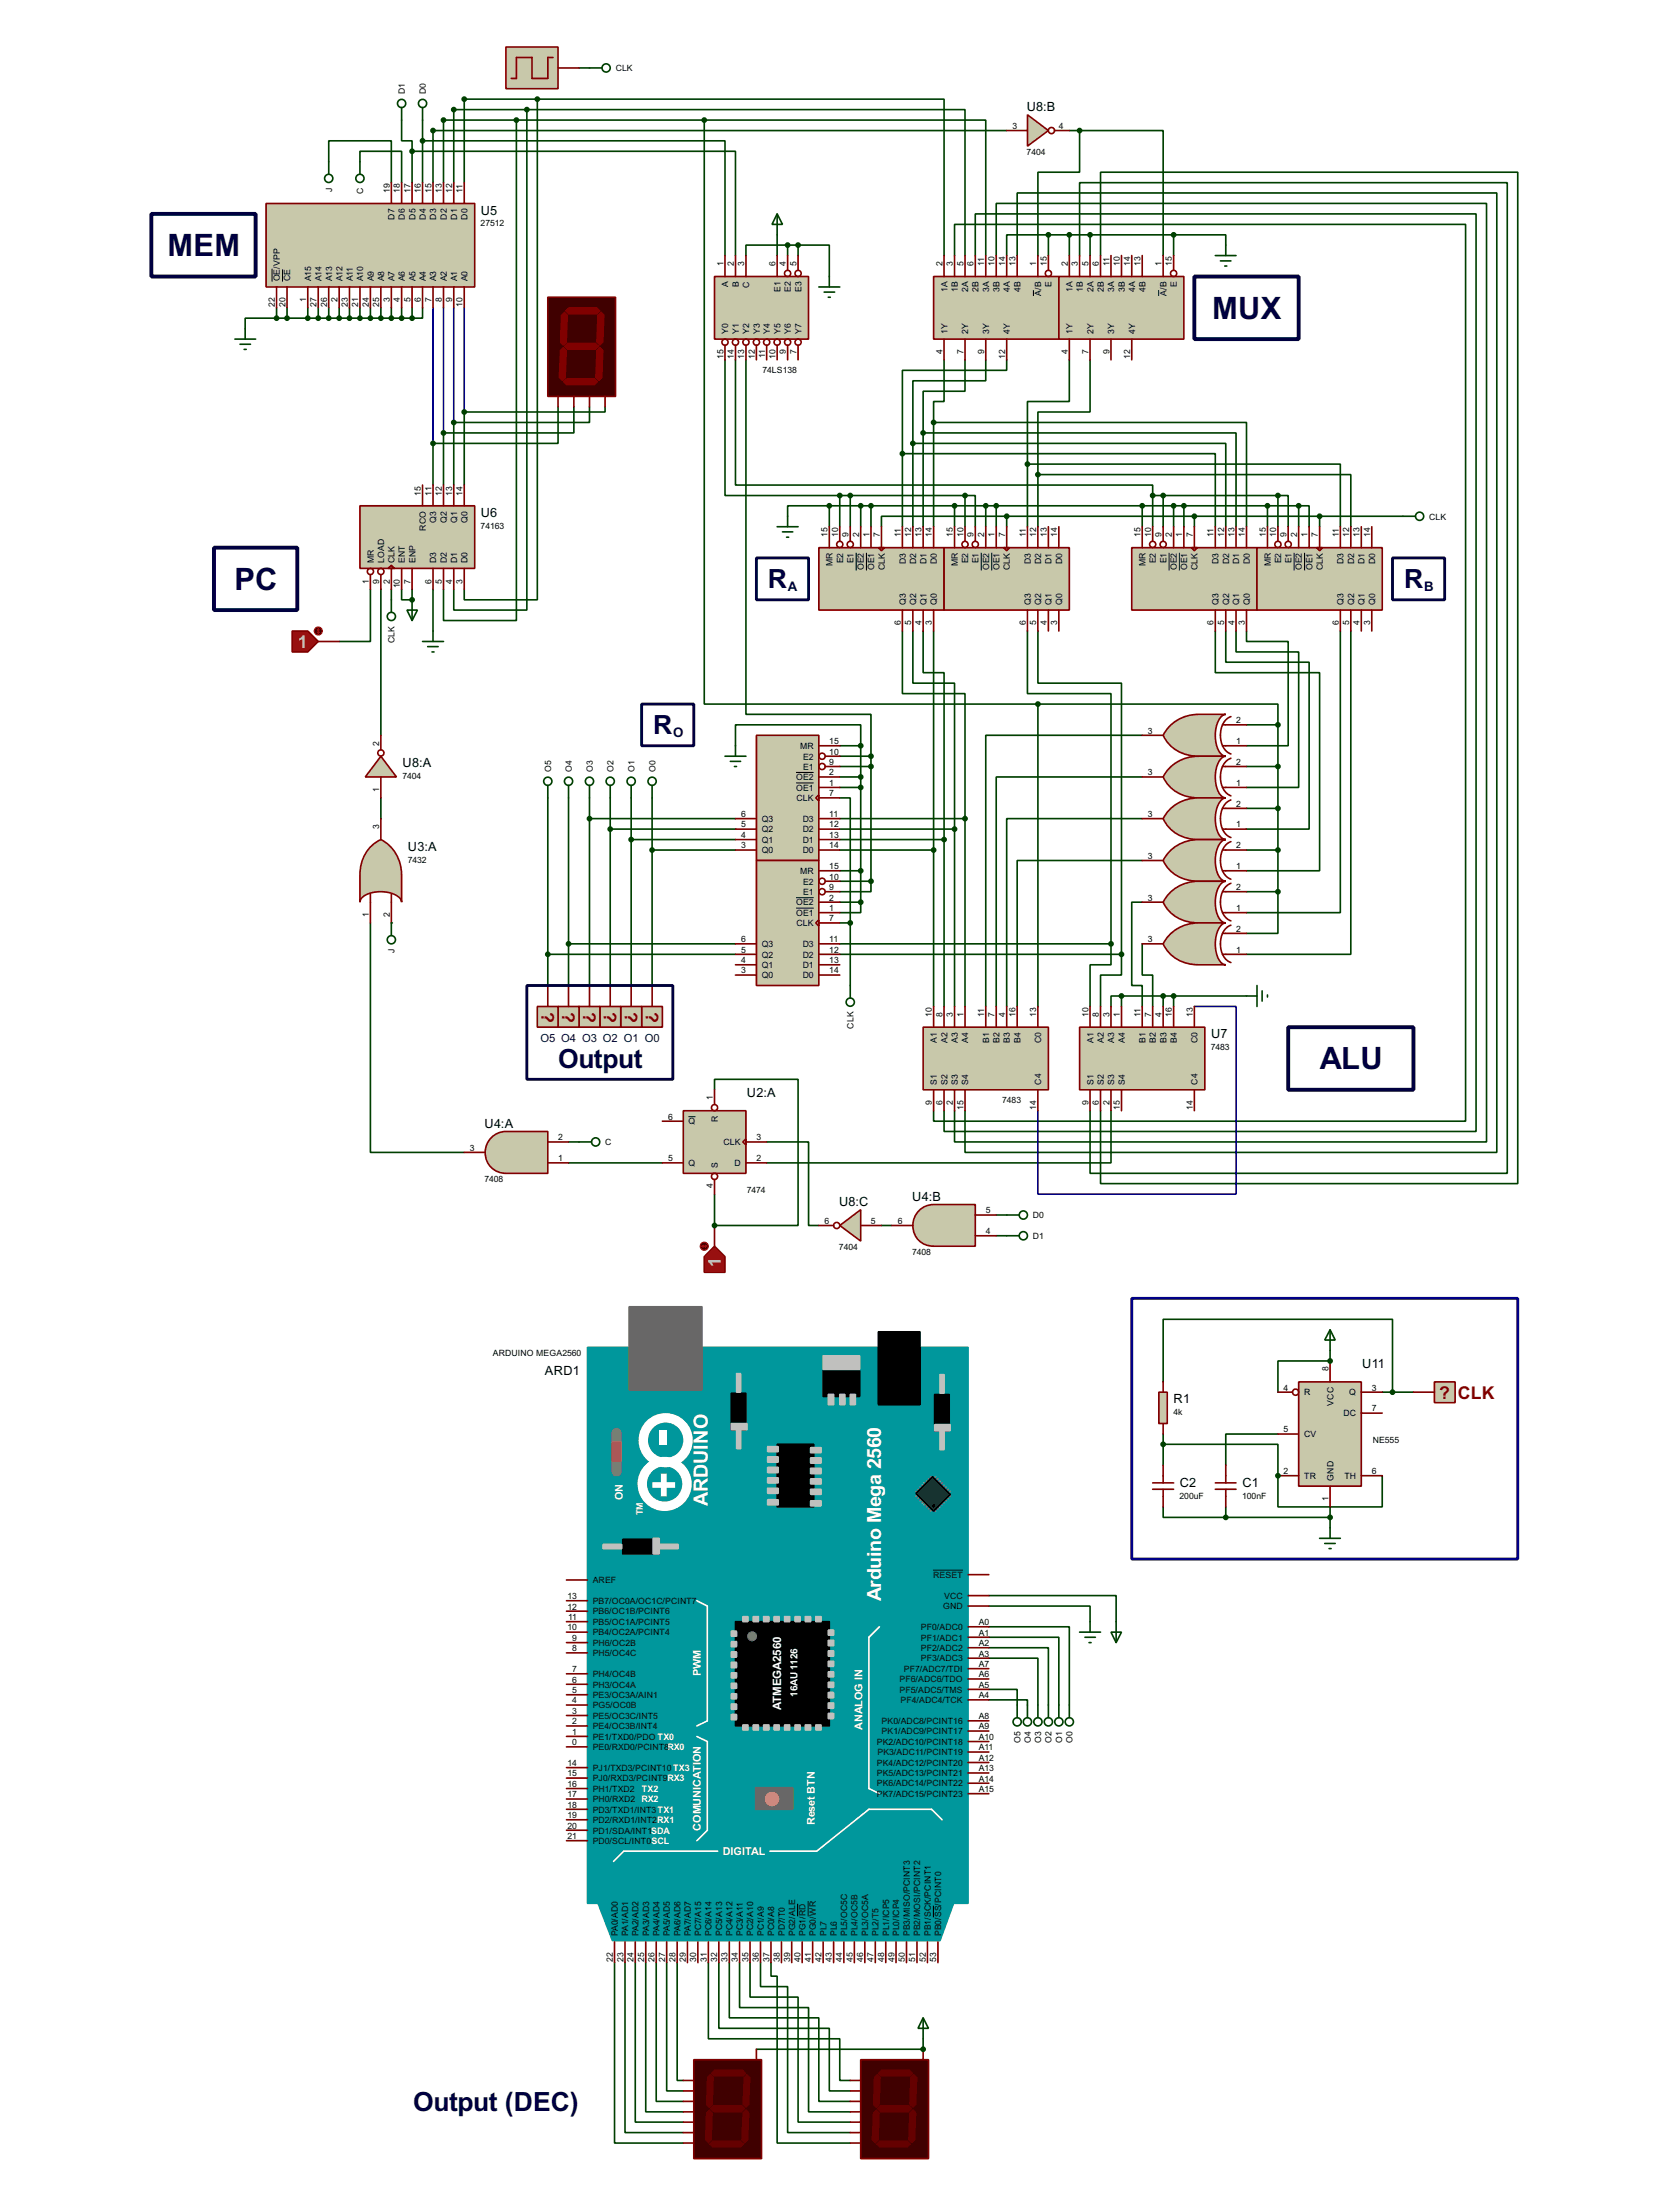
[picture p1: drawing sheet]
<svg xmlns="http://www.w3.org/2000/svg" width="409mm" height="536mm" viewBox="0 0 409 536" stroke-linecap="round" stroke-linejoin="round" font-family="sans-serif">
<defs><g id="words">
<text font-size="14.5" fill="#fff" x="164.9" y="352.7" transform="rotate(-90 164.9 352.7)">-</text>
<text font-size="12.4" fill="#fff" x="165.6" y="364.9" transform="rotate(-90 165.6 364.9)">+</text>
<g font-size="8.4" fill="#000040">
<text x="40.8" y="62.4">MEM</text>
<text x="295.2" y="77.6">MUX</text>
<text x="57.1" y="143.7">PC</text>
<text x="321.4" y="260.5">ALU</text>
</g>
<g font-size="7.2" fill="#000040">
<text x="187" y="143.3">R</text>
<text x="342" y="143.3">R</text>
<text x="159.1" y="178.9">R</text>
<text x="135.9" y="260.2">Output</text>
<text x="100.6" y="514.2">Output (DEC)</text>
</g>
<g font-size="5.4" fill="#fff">
<text x="172.4" y="366.7" transform="rotate(-90 172.4 366.7)">ARDUINO</text>
<text x="214.6" y="389.9" transform="rotate(-90 214.6 389.9)">Arduino Mega 2560</text>
</g>
<g font-size="4.8" fill="#c0c0c0">
<text x="72.6" y="157.8">1</text>
<text x="175.6" y="308.5" transform="rotate(-90 175.6 308.5)">1</text>
</g>
<g font-size="4.8" fill="#800000">
<text x="131.9" y="246.4" transform="rotate(90 131.9 246.4)">?</text>
<text x="136.9" y="246.4" transform="rotate(90 136.9 246.4)">?</text>
<text x="142" y="246.4" transform="rotate(90 142 246.4)">?</text>
<text x="147.1" y="246.4" transform="rotate(90 147.1 246.4)">?</text>
<text x="152.1" y="246.4" transform="rotate(90 152.1 246.4)">?</text>
<text x="157.3" y="246.4" transform="rotate(90 157.3 246.4)">?</text>
<text x="350.5" y="340.7">?</text>
<text x="355" y="340.7">CLK</text>
</g>
<g font-size="3.6" fill="#000040">
<text x="191.9" y="143.9">A</text>
<text x="346.8" y="143.9">B</text>
<text x="163.9" y="179.5">O</text>
</g>
<g font-size="3.5">
<text x="250.1" y="27.2">U8:B</text>
<text x="117.1" y="52.2">U5</text>
<text x="259.4" y="70">U16</text>
<text x="117.1" y="125.9">U6</text>
<text x="98.1" y="186.9">U8:A</text>
<text x="99.4" y="207.2">U3:A</text>
<text x="294.9" y="252.9">U7</text>
<text x="181.9" y="267.2">U2:A</text>
<text x="118" y="274.8">U4:A</text>
<text x="204.4" y="293.9">U8:C</text>
<text x="222.2" y="292.6">U4:B</text>
<text x="132.7" y="335">ARD1</text>
<text x="331.8" y="333.3">U11</text>
<text x="285.8" y="341.8">R1</text>
<text x="287.3" y="362.2">C2</text>
<text x="302.6" y="362.2">C1</text>
</g>
<text font-size="3.2" fill="#fff" x="190.3" y="416.6" transform="rotate(-90 190.3 416.6)">ATMEGA2560</text>
<text font-size="3.1" fill="#000040" x="131.6" y="253.8">O5 O4 O3 O2 O1 O0</text>
<g font-size="3" fill="#fff">
<text x="151.6" y="365.5" transform="rotate(-90 151.6 365.5)">ON</text>
<text x="170.7" y="408.3" transform="rotate(-90 170.7 408.3)">PWM</text>
<text x="210.1" y="421.4" transform="rotate(-90 210.1 421.4)">ANALOG IN</text>
<text x="170.7" y="445.9" transform="rotate(-90 170.7 445.9)">COMUNICATION</text>
<text x="198.4" y="444.5" transform="rotate(-90 198.4 444.5)">Reset BTN</text>
<text x="176" y="451.9">DIGITAL</text>
</g>
<text font-size="2.7" fill="#fff" x="194.2" y="413.3" transform="rotate(-90 194.2 413.3)">16AU 1126</text>
<g font-size="2.5" fill="#fff">
<text x="156.6" y="369.1" transform="rotate(-90 156.6 369.1)">TM</text>
<text x="156.3" y="436.5">TX2</text>
</g>
<g font-size="2.4">
<text x="149.9" y="17.4">CLK</text>
<text x="98.6" y="22.9" transform="rotate(-90 98.6 22.9)">D1</text>
<text x="103.7" y="22.9" transform="rotate(-90 103.7 22.9)">D0</text>
<text x="246.6" y="31.4">3</text>
<text x="257.9" y="31.4">4</text>
<text x="250" y="37.8">7404</text>
<text x="80.9" y="46.8" transform="rotate(-90 80.9 46.8)">J</text>
<text x="88.5" y="47.3" transform="rotate(-90 88.5 47.3)">C</text>
<text x="94.9" y="47" transform="rotate(-90 94.9 47)">19</text>
<text x="97.4" y="47" transform="rotate(-90 97.4 47)">18</text>
<text x="100" y="47" transform="rotate(-90 100 47)">17</text>
<text x="102.5" y="47" transform="rotate(-90 102.5 47)">16</text>
<text x="105.1" y="47" transform="rotate(-90 105.1 47)">15</text>
<text x="107.6" y="47" transform="rotate(-90 107.6 47)">13</text>
<text x="110.1" y="47" transform="rotate(-90 110.1 47)">12</text>
<text x="112.7" y="47" transform="rotate(-90 112.7 47)">11</text>
<text x="96.1" y="53.5" transform="rotate(-90 96.1 53.5)">D7</text>
<text x="98.6" y="53.5" transform="rotate(-90 98.6 53.5)">D6</text>
<text x="101.2" y="53.5" transform="rotate(-90 101.2 53.5)">D5</text>
<text x="103.7" y="53.5" transform="rotate(-90 103.7 53.5)">D4</text>
<text x="106.3" y="53.5" transform="rotate(-90 106.3 53.5)">D3</text>
<text x="108.8" y="53.5" transform="rotate(-90 108.8 53.5)">D2</text>
<text x="111.3" y="53.5" transform="rotate(-90 111.3 53.5)">D1</text>
<text x="113.9" y="53.5" transform="rotate(-90 113.9 53.5)">D0</text>
<text x="117.1" y="55.1">27512</text>
<text x="176.2" y="64.8" transform="rotate(-90 176.2 64.8)">1</text>
<text x="178.7" y="64.8" transform="rotate(-90 178.7 64.8)">2</text>
<text x="181.3" y="64.8" transform="rotate(-90 181.3 64.8)">3</text>
<text x="188.9" y="64.8" transform="rotate(-90 188.9 64.8)">6</text>
<text x="191.4" y="64.8" transform="rotate(-90 191.4 64.8)">4</text>
<text x="194" y="64.8" transform="rotate(-90 194 64.8)">5</text>
<text x="229.5" y="64.8" transform="rotate(-90 229.5 64.8)">2</text>
<text x="232.1" y="64.8" transform="rotate(-90 232.1 64.8)">3</text>
<text x="234.6" y="64.8" transform="rotate(-90 234.6 64.8)">5</text>
<text x="237.1" y="64.8" transform="rotate(-90 237.1 64.8)">6</text>
<text x="239.7" y="64.8" transform="rotate(-90 239.7 64.8)">11</text>
<text x="242.2" y="64.8" transform="rotate(-90 242.2 64.8)">10</text>
<text x="244.8" y="64.8" transform="rotate(-90 244.8 64.8)">14</text>
<text x="247.3" y="64.8" transform="rotate(-90 247.3 64.8)">13</text>
<text x="252.4" y="64.8" transform="rotate(-90 252.4 64.8)">1</text>
<text x="254.9" y="64.8" transform="rotate(-90 254.9 64.8)">15</text>
<text x="260" y="64.8" transform="rotate(-90 260 64.8)">2</text>
<text x="262.5" y="64.8" transform="rotate(-90 262.5 64.8)">3</text>
<text x="265.1" y="64.8" transform="rotate(-90 265.1 64.8)">5</text>
<text x="267.6" y="64.8" transform="rotate(-90 267.6 64.8)">6</text>
<text x="270.2" y="64.8" transform="rotate(-90 270.2 64.8)">11</text>
<text x="272.7" y="64.8" transform="rotate(-90 272.7 64.8)">10</text>
<text x="275.2" y="64.8" transform="rotate(-90 275.2 64.8)">14</text>
<text x="277.8" y="64.8" transform="rotate(-90 277.8 64.8)">13</text>
<text x="282.9" y="64.8" transform="rotate(-90 282.9 64.8)">1</text>
<text x="285.4" y="64.8" transform="rotate(-90 285.4 64.8)">15</text>
<text x="68.2" y="68.6" transform="rotate(-90 68.2 68.6)">OE/VPP</text>
<text x="70.7" y="68.6" transform="rotate(-90 70.7 68.6)">CE</text>
<text x="75.8" y="68.6" transform="rotate(-90 75.8 68.6)">A15</text>
<text x="78.3" y="68.6" transform="rotate(-90 78.3 68.6)">A14</text>
<text x="80.9" y="68.6" transform="rotate(-90 80.9 68.6)">A13</text>
<text x="83.4" y="68.6" transform="rotate(-90 83.4 68.6)">A12</text>
<text x="85.9" y="68.6" transform="rotate(-90 85.9 68.6)">A11</text>
<text x="88.5" y="68.6" transform="rotate(-90 88.5 68.6)">A10</text>
<text x="91" y="68.6" transform="rotate(-90 91 68.6)">A9</text>
<text x="93.5" y="68.6" transform="rotate(-90 93.5 68.6)">A8</text>
<text x="96.1" y="68.6" transform="rotate(-90 96.1 68.6)">A7</text>
<text x="98.6" y="68.6" transform="rotate(-90 98.6 68.6)">A6</text>
<text x="101.2" y="68.6" transform="rotate(-90 101.2 68.6)">A5</text>
<text x="103.7" y="68.6" transform="rotate(-90 103.7 68.6)">A4</text>
<text x="106.2" y="68.6" transform="rotate(-90 106.2 68.6)">A3</text>
<text x="108.8" y="68.6" transform="rotate(-90 108.8 68.6)">A2</text>
<text x="111.3" y="68.6" transform="rotate(-90 111.3 68.6)">A1</text>
<text x="113.9" y="68.6" transform="rotate(-90 113.9 68.6)">A0</text>
<text x="177.4" y="70" transform="rotate(-90 177.4 70)">A</text>
<text x="179.9" y="70" transform="rotate(-90 179.9 70)">B</text>
<text x="182.5" y="70.1" transform="rotate(-90 182.5 70.1)">C</text>
<text x="190.1" y="71.2" transform="rotate(-90 190.1 71.2)">E1</text>
<text x="192.6" y="71.2" transform="rotate(-90 192.6 71.2)">E2</text>
<text x="195.2" y="71.2" transform="rotate(-90 195.2 71.2)">E3</text>
<text x="230.7" y="71.2" transform="rotate(-90 230.7 71.2)">1A</text>
<text x="233.3" y="71.2" transform="rotate(-90 233.3 71.2)">1B</text>
<text x="235.8" y="71.2" transform="rotate(-90 235.8 71.2)">2A</text>
<text x="238.3" y="71.2" transform="rotate(-90 238.3 71.2)">2B</text>
<text x="240.9" y="71.2" transform="rotate(-90 240.9 71.2)">3A</text>
<text x="243.4" y="71.2" transform="rotate(-90 243.4 71.2)">3B</text>
<text x="246" y="71.2" transform="rotate(-90 246 71.2)">4A</text>
<text x="248.5" y="71.2" transform="rotate(-90 248.5 71.2)">4B</text>
<text x="256.1" y="70" transform="rotate(-90 256.1 70)">E</text>
<text x="261.2" y="71.2" transform="rotate(-90 261.2 71.2)">1A</text>
<text x="263.7" y="71.2" transform="rotate(-90 263.7 71.2)">1B</text>
<text x="266.3" y="71.2" transform="rotate(-90 266.3 71.2)">2A</text>
<text x="268.8" y="71.2" transform="rotate(-90 268.8 71.2)">2B</text>
<text x="271.4" y="71.2" transform="rotate(-90 271.4 71.2)">3A</text>
<text x="273.9" y="71.2" transform="rotate(-90 273.9 71.2)">3B</text>
<text x="276.4" y="71.2" transform="rotate(-90 276.4 71.2)">4A</text>
<text x="279" y="71.2" transform="rotate(-90 279 71.2)">4B</text>
<text x="286.6" y="70" transform="rotate(-90 286.6 70)">E</text>
<text x="67" y="74.7" transform="rotate(-90 67 74.7)">22</text>
<text x="69.5" y="74.7" transform="rotate(-90 69.5 74.7)">20</text>
<text x="74.6" y="73.5" transform="rotate(-90 74.6 73.5)">1</text>
<text x="77.1" y="74.7" transform="rotate(-90 77.1 74.7)">27</text>
<text x="79.7" y="74.7" transform="rotate(-90 79.7 74.7)">26</text>
<text x="82.2" y="73.5" transform="rotate(-90 82.2 73.5)">2</text>
<text x="84.7" y="74.7" transform="rotate(-90 84.7 74.7)">23</text>
<text x="87.3" y="74.7" transform="rotate(-90 87.3 74.7)">21</text>
<text x="89.8" y="74.7" transform="rotate(-90 89.8 74.7)">24</text>
<text x="92.4" y="74.7" transform="rotate(-90 92.4 74.7)">25</text>
<text x="94.9" y="73.6" transform="rotate(-90 94.9 73.6)">3</text>
<text x="97.4" y="73.6" transform="rotate(-90 97.4 73.6)">4</text>
<text x="100" y="73.5" transform="rotate(-90 100 73.5)">5</text>
<text x="102.5" y="73.6" transform="rotate(-90 102.5 73.6)">6</text>
<text x="105.1" y="73.5" transform="rotate(-90 105.1 73.5)">7</text>
<text x="107.6" y="73.5" transform="rotate(-90 107.6 73.5)">8</text>
<text x="110.1" y="73.5" transform="rotate(-90 110.1 73.5)">9</text>
<text x="112.7" y="74.7" transform="rotate(-90 112.7 74.7)">10</text>
<text x="253.6" y="72.1" transform="rotate(-90 253.6 72.1)">A/B</text>
<text x="284.1" y="72.1" transform="rotate(-90 284.1 72.1)">A/B</text>
<text x="177.4" y="81.3" transform="rotate(-90 177.4 81.3)">Y0</text>
<text x="179.9" y="81.3" transform="rotate(-90 179.9 81.3)">Y1</text>
<text x="182.5" y="81.3" transform="rotate(-90 182.5 81.3)">Y2</text>
<text x="185" y="81.3" transform="rotate(-90 185 81.3)">Y3</text>
<text x="187.5" y="81.3" transform="rotate(-90 187.5 81.3)">Y4</text>
<text x="190.1" y="81.3" transform="rotate(-90 190.1 81.3)">Y5</text>
<text x="192.6" y="81.3" transform="rotate(-90 192.6 81.3)">Y6</text>
<text x="195.2" y="81.3" transform="rotate(-90 195.2 81.3)">Y7</text>
<text x="230.7" y="81.3" transform="rotate(-90 230.7 81.3)">1Y</text>
<text x="235.8" y="81.3" transform="rotate(-90 235.8 81.3)">2Y</text>
<text x="240.9" y="81.3" transform="rotate(-90 240.9 81.3)">3Y</text>
<text x="246" y="81.3" transform="rotate(-90 246 81.3)">4Y</text>
<text x="261.2" y="81.3" transform="rotate(-90 261.2 81.3)">1Y</text>
<text x="266.3" y="81.3" transform="rotate(-90 266.3 81.3)">2Y</text>
<text x="271.4" y="81.3" transform="rotate(-90 271.4 81.3)">3Y</text>
<text x="276.4" y="81.3" transform="rotate(-90 276.4 81.3)">4Y</text>
<text x="176.2" y="87.4" transform="rotate(-90 176.2 87.4)">15</text>
<text x="178.7" y="87.4" transform="rotate(-90 178.7 87.4)">14</text>
<text x="181.3" y="87.4" transform="rotate(-90 181.3 87.4)">13</text>
<text x="183.8" y="87.4" transform="rotate(-90 183.8 87.4)">12</text>
<text x="186.3" y="87.2" transform="rotate(-90 186.3 87.2)">11</text>
<text x="188.9" y="87.4" transform="rotate(-90 188.9 87.4)">10</text>
<text x="191.4" y="86.3" transform="rotate(-90 191.4 86.3)">9</text>
<text x="194" y="86.3" transform="rotate(-90 194 86.3)">7</text>
<text x="229.5" y="86.3" transform="rotate(-90 229.5 86.3)">4</text>
<text x="234.6" y="86.2" transform="rotate(-90 234.6 86.2)">7</text>
<text x="239.7" y="86.3" transform="rotate(-90 239.7 86.3)">9</text>
<text x="244.8" y="87.4" transform="rotate(-90 244.8 87.4)">12</text>
<text x="260" y="86.2" transform="rotate(-90 260 86.2)">4</text>
<text x="265.1" y="86.3" transform="rotate(-90 265.1 86.3)">7</text>
<text x="270.2" y="86.3" transform="rotate(-90 270.2 86.3)">9</text>
<text x="275.2" y="87.4" transform="rotate(-90 275.2 87.4)">12</text>
<text x="185.7" y="90.8">74LS138</text>
<text x="102.5" y="120.7" transform="rotate(-90 102.5 120.7)">15</text>
<text x="105.1" y="120.7" transform="rotate(-90 105.1 120.7)">11</text>
<text x="107.6" y="120.7" transform="rotate(-90 107.6 120.7)">12</text>
<text x="110.1" y="120.7" transform="rotate(-90 110.1 120.7)">13</text>
<text x="112.7" y="120.7" transform="rotate(-90 112.7 120.7)">14</text>
<text x="103.7" y="129.3" transform="rotate(-90 103.7 129.3)">RCO</text>
<text x="106.3" y="127.3" transform="rotate(-90 106.3 127.3)">Q3</text>
<text x="108.8" y="127.3" transform="rotate(-90 108.8 127.3)">Q2</text>
<text x="111.3" y="127.3" transform="rotate(-90 111.3 127.3)">Q1</text>
<text x="113.9" y="127.3" transform="rotate(-90 113.9 127.3)">Q0</text>
<text x="117.1" y="128.9">74163</text>
<text x="201.6" y="130.8" transform="rotate(-90 201.6 130.8)">15</text>
<text x="204.1" y="130.8" transform="rotate(-90 204.1 130.8)">10</text>
<text x="206.7" y="130.8" transform="rotate(-90 206.7 130.8)">9</text>
<text x="209.2" y="130.9" transform="rotate(-90 209.2 130.9)">2</text>
<text x="211.7" y="130.8" transform="rotate(-90 211.7 130.8)">1</text>
<text x="214.3" y="130.8" transform="rotate(-90 214.3 130.8)">7</text>
<text x="219.4" y="130.8" transform="rotate(-90 219.4 130.8)">11</text>
<text x="221.9" y="130.8" transform="rotate(-90 221.9 130.8)">12</text>
<text x="224.4" y="130.8" transform="rotate(-90 224.4 130.8)">13</text>
<text x="227" y="130.8" transform="rotate(-90 227 130.8)">14</text>
<text x="232.1" y="130.9" transform="rotate(-90 232.1 130.9)">15</text>
<text x="234.6" y="130.8" transform="rotate(-90 234.6 130.8)">10</text>
<text x="237.1" y="130.8" transform="rotate(-90 237.1 130.8)">9</text>
<text x="239.7" y="130.9" transform="rotate(-90 239.7 130.9)">2</text>
<text x="242.2" y="130.8" transform="rotate(-90 242.2 130.8)">1</text>
<text x="244.8" y="130.9" transform="rotate(-90 244.8 130.9)">7</text>
<text x="249.8" y="130.8" transform="rotate(-90 249.8 130.8)">11</text>
<text x="252.4" y="130.9" transform="rotate(-90 252.4 130.9)">12</text>
<text x="254.9" y="130.8" transform="rotate(-90 254.9 130.8)">13</text>
<text x="257.5" y="130.9" transform="rotate(-90 257.5 130.9)">14</text>
<text x="277.8" y="130.9" transform="rotate(-90 277.8 130.9)">15</text>
<text x="280.3" y="130.8" transform="rotate(-90 280.3 130.8)">10</text>
<text x="282.9" y="130.9" transform="rotate(-90 282.9 130.9)">9</text>
<text x="285.4" y="130.8" transform="rotate(-90 285.4 130.8)">2</text>
<text x="287.9" y="130.8" transform="rotate(-90 287.9 130.8)">1</text>
<text x="290.5" y="130.9" transform="rotate(-90 290.5 130.9)">7</text>
<text x="295.6" y="130.9" transform="rotate(-90 295.6 130.9)">11</text>
<text x="298.1" y="130.8" transform="rotate(-90 298.1 130.8)">12</text>
<text x="300.6" y="130.8" transform="rotate(-90 300.6 130.8)">13</text>
<text x="303.2" y="130.9" transform="rotate(-90 303.2 130.9)">14</text>
<text x="308.3" y="130.9" transform="rotate(-90 308.3 130.9)">15</text>
<text x="310.8" y="130.8" transform="rotate(-90 310.8 130.8)">10</text>
<text x="313.3" y="130.8" transform="rotate(-90 313.3 130.8)">9</text>
<text x="315.9" y="130.9" transform="rotate(-90 315.9 130.9)">2</text>
<text x="318.4" y="130.8" transform="rotate(-90 318.4 130.8)">1</text>
<text x="321" y="130.8" transform="rotate(-90 321 130.8)">7</text>
<text x="326" y="130.8" transform="rotate(-90 326 130.8)">11</text>
<text x="328.6" y="130.9" transform="rotate(-90 328.6 130.9)">12</text>
<text x="331.1" y="130.8" transform="rotate(-90 331.1 130.8)">13</text>
<text x="333.7" y="130.8" transform="rotate(-90 333.7 130.8)">14</text>
<text x="348" y="126.5">CLK</text>
<text x="91" y="137.2" transform="rotate(-90 91 137.2)">MR</text>
<text x="93.5" y="137.2" transform="rotate(-90 93.5 137.2)">LOAD</text>
<text x="96.1" y="137.2" transform="rotate(-90 96.1 137.2)">CLK</text>
<text x="98.6" y="137.2" transform="rotate(-90 98.6 137.2)">ENT</text>
<text x="101.2" y="137.2" transform="rotate(-90 101.2 137.2)">ENP</text>
<text x="106.2" y="137.2" transform="rotate(-90 106.2 137.2)">D3</text>
<text x="108.8" y="137.2" transform="rotate(-90 108.8 137.2)">D2</text>
<text x="111.3" y="137.2" transform="rotate(-90 111.3 137.2)">D1</text>
<text x="113.9" y="137.2" transform="rotate(-90 113.9 137.2)">D0</text>
<text x="202.8" y="138" transform="rotate(-90 202.8 138)">MR</text>
<text x="205.3" y="137.2" transform="rotate(-90 205.3 137.2)">E2</text>
<text x="207.9" y="137.2" transform="rotate(-90 207.9 137.2)">E1</text>
<text x="220.6" y="137.3" transform="rotate(-90 220.6 137.3)">D3</text>
<text x="223.1" y="137.3" transform="rotate(-90 223.1 137.3)">D2</text>
<text x="225.6" y="137.3" transform="rotate(-90 225.6 137.3)">D1</text>
<text x="228.2" y="137.3" transform="rotate(-90 228.2 137.3)">D0</text>
<text x="233.3" y="138" transform="rotate(-90 233.3 138)">MR</text>
<text x="235.8" y="137.2" transform="rotate(-90 235.8 137.2)">E2</text>
<text x="238.3" y="137.2" transform="rotate(-90 238.3 137.2)">E1</text>
<text x="251" y="137.3" transform="rotate(-90 251 137.3)">D3</text>
<text x="253.6" y="137.3" transform="rotate(-90 253.6 137.3)">D2</text>
<text x="256.1" y="137.3" transform="rotate(-90 256.1 137.3)">D1</text>
<text x="258.7" y="137.3" transform="rotate(-90 258.7 137.3)">D0</text>
<text x="279" y="138" transform="rotate(-90 279 138)">MR</text>
<text x="281.5" y="137.2" transform="rotate(-90 281.5 137.2)">E2</text>
<text x="284.1" y="137.2" transform="rotate(-90 284.1 137.2)">E1</text>
<text x="296.8" y="137.3" transform="rotate(-90 296.8 137.3)">D3</text>
<text x="299.3" y="137.3" transform="rotate(-90 299.3 137.3)">D2</text>
<text x="301.8" y="137.3" transform="rotate(-90 301.8 137.3)">D1</text>
<text x="304.4" y="137.3" transform="rotate(-90 304.4 137.3)">D0</text>
<text x="309.5" y="138" transform="rotate(-90 309.5 138)">MR</text>
<text x="312" y="137.2" transform="rotate(-90 312 137.2)">E2</text>
<text x="314.5" y="137.2" transform="rotate(-90 314.5 137.2)">E1</text>
<text x="327.2" y="137.3" transform="rotate(-90 327.2 137.3)">D3</text>
<text x="329.8" y="137.3" transform="rotate(-90 329.8 137.3)">D2</text>
<text x="332.3" y="137.3" transform="rotate(-90 332.3 137.3)">D1</text>
<text x="334.9" y="137.3" transform="rotate(-90 334.9 137.3)">D0</text>
<text x="89.8" y="142.2" transform="rotate(-90 89.8 142.2)">1</text>
<text x="92.4" y="142.1" transform="rotate(-90 92.4 142.1)">9</text>
<text x="94.9" y="142.1" transform="rotate(-90 94.9 142.1)">2</text>
<text x="97.4" y="143.3" transform="rotate(-90 97.4 143.3)">10</text>
<text x="100" y="142.2" transform="rotate(-90 100 142.2)">7</text>
<text x="105.1" y="142.1" transform="rotate(-90 105.1 142.1)">6</text>
<text x="107.6" y="142.2" transform="rotate(-90 107.6 142.2)">5</text>
<text x="110.1" y="142.2" transform="rotate(-90 110.1 142.2)">4</text>
<text x="112.7" y="142.2" transform="rotate(-90 112.7 142.2)">3</text>
<text x="210.4" y="138.9" transform="rotate(-90 210.4 138.9)">OE2</text>
<text x="212.9" y="138.9" transform="rotate(-90 212.9 138.9)">OE1</text>
<text x="215.5" y="138.8" transform="rotate(-90 215.5 138.8)">CLK</text>
<text x="240.9" y="138.9" transform="rotate(-90 240.9 138.9)">OE2</text>
<text x="243.4" y="138.9" transform="rotate(-90 243.4 138.9)">OE1</text>
<text x="246" y="138.8" transform="rotate(-90 246 138.8)">CLK</text>
<text x="286.6" y="138.9" transform="rotate(-90 286.6 138.9)">OE2</text>
<text x="289.1" y="138.9" transform="rotate(-90 289.1 138.9)">OE1</text>
<text x="291.7" y="138.8" transform="rotate(-90 291.7 138.8)">CLK</text>
<text x="317.1" y="138.9" transform="rotate(-90 317.1 138.9)">OE2</text>
<text x="319.6" y="138.9" transform="rotate(-90 319.6 138.9)">OE1</text>
<text x="322.2" y="138.8" transform="rotate(-90 322.2 138.8)">CLK</text>
<text x="220.6" y="147.3" transform="rotate(-90 220.6 147.3)">Q3</text>
<text x="223.1" y="147.3" transform="rotate(-90 223.1 147.3)">Q2</text>
<text x="225.6" y="147.3" transform="rotate(-90 225.6 147.3)">Q1</text>
<text x="228.2" y="147.3" transform="rotate(-90 228.2 147.3)">Q0</text>
<text x="251" y="147.3" transform="rotate(-90 251 147.3)">Q3</text>
<text x="253.6" y="147.3" transform="rotate(-90 253.6 147.3)">Q2</text>
<text x="256.1" y="147.3" transform="rotate(-90 256.1 147.3)">Q1</text>
<text x="258.7" y="147.3" transform="rotate(-90 258.7 147.3)">Q0</text>
<text x="296.8" y="147.3" transform="rotate(-90 296.8 147.3)">Q3</text>
<text x="299.3" y="147.3" transform="rotate(-90 299.3 147.3)">Q2</text>
<text x="301.8" y="147.3" transform="rotate(-90 301.8 147.3)">Q1</text>
<text x="304.4" y="147.3" transform="rotate(-90 304.4 147.3)">Q0</text>
<text x="327.2" y="147.3" transform="rotate(-90 327.2 147.3)">Q3</text>
<text x="329.8" y="147.3" transform="rotate(-90 329.8 147.3)">Q2</text>
<text x="332.3" y="147.3" transform="rotate(-90 332.3 147.3)">Q1</text>
<text x="334.9" y="147.3" transform="rotate(-90 334.9 147.3)">Q0</text>
<text x="219.4" y="152.3" transform="rotate(-90 219.4 152.3)">6</text>
<text x="221.9" y="152.3" transform="rotate(-90 221.9 152.3)">5</text>
<text x="224.4" y="152.3" transform="rotate(-90 224.4 152.3)">4</text>
<text x="227" y="152.3" transform="rotate(-90 227 152.3)">3</text>
<text x="249.8" y="152.3" transform="rotate(-90 249.8 152.3)">6</text>
<text x="252.4" y="152.3" transform="rotate(-90 252.4 152.3)">5</text>
<text x="254.9" y="152.3" transform="rotate(-90 254.9 152.3)">4</text>
<text x="257.5" y="152.3" transform="rotate(-90 257.5 152.3)">3</text>
<text x="295.6" y="152.3" transform="rotate(-90 295.6 152.3)">6</text>
<text x="298.1" y="152.3" transform="rotate(-90 298.1 152.3)">5</text>
<text x="300.6" y="152.3" transform="rotate(-90 300.6 152.3)">4</text>
<text x="303.2" y="152.3" transform="rotate(-90 303.2 152.3)">3</text>
<text x="326" y="152.3" transform="rotate(-90 326 152.3)">6</text>
<text x="328.6" y="152.3" transform="rotate(-90 328.6 152.3)">5</text>
<text x="331.1" y="152.3" transform="rotate(-90 331.1 152.3)">4</text>
<text x="333.7" y="152.3" transform="rotate(-90 333.7 152.3)">3</text>
<text x="96.1" y="156.6" transform="rotate(-90 96.1 156.6)">CLK</text>
<text x="279.6" y="178.7">3</text>
<text x="301" y="176.2">2</text>
<text x="92.4" y="181.7" transform="rotate(-90 92.4 181.7)">2</text>
<text x="194.8" y="182.5">MR</text>
<text x="195.6" y="185">E2</text>
<text x="202" y="183.8">10</text>
<text x="202" y="181.3">15</text>
<text x="301" y="181.3">1</text>
<text x="98" y="189.8">7404</text>
<text x="134.2" y="188" transform="rotate(-90 134.2 188)">O5</text>
<text x="139.3" y="188" transform="rotate(-90 139.3 188)">O4</text>
<text x="144.3" y="188" transform="rotate(-90 144.3 188)">O3</text>
<text x="149.4" y="188" transform="rotate(-90 149.4 188)">O2</text>
<text x="154.5" y="188" transform="rotate(-90 154.5 188)">O1</text>
<text x="159.6" y="188" transform="rotate(-90 159.6 188)">O0</text>
<text x="193.9" y="190.1">OE2</text>
<text x="195.6" y="187.5">E1</text>
<text x="202" y="191.4">1</text>
<text x="202" y="188.9">2</text>
<text x="202" y="186.3">9</text>
<text x="279.6" y="188.9">3</text>
<text x="301" y="191.4">1</text>
<text x="301" y="186.3">2</text>
<text x="92.3" y="193" transform="rotate(-90 92.3 193)">1</text>
<text x="193.9" y="192.6">OE1</text>
<text x="194" y="195.2">CLK</text>
<text x="202" y="194">7</text>
<text x="301" y="196.5">2</text>
<text x="92.4" y="202" transform="rotate(-90 92.4 202)">3</text>
<text x="180.5" y="201.6">5</text>
<text x="180.5" y="199">6</text>
<text x="185.5" y="202.8">Q2</text>
<text x="185.5" y="200.2">Q3</text>
<text x="195.5" y="202.8">D2</text>
<text x="195.5" y="200.2">D3</text>
<text x="202" y="201.6">12</text>
<text x="202" y="199">11</text>
<text x="279.6" y="199">3</text>
<text x="301" y="201.6">1</text>
<text x="180.5" y="206.7">3</text>
<text x="180.5" y="204.1">4</text>
<text x="185.5" y="207.9">Q0</text>
<text x="185.5" y="205.3">Q1</text>
<text x="195.5" y="207.9">D0</text>
<text x="195.5" y="205.3">D1</text>
<text x="202" y="206.7">14</text>
<text x="202" y="204.1">13</text>
<text x="279.6" y="209.2">3</text>
<text x="301" y="206.7">2</text>
<text x="99.3" y="210.1">7432</text>
<text x="194.8" y="212.9">MR</text>
<text x="195.6" y="215.5">E2</text>
<text x="202" y="214.3">10</text>
<text x="202" y="211.7">15</text>
<text x="301" y="211.7">1</text>
<text x="193.9" y="220.6">OE2</text>
<text x="195.6" y="218">E1</text>
<text x="202" y="221.9">1</text>
<text x="202" y="219.4">2</text>
<text x="202" y="216.8">9</text>
<text x="279.6" y="219.4">3</text>
<text x="301" y="221.9">1</text>
<text x="301" y="216.8">2</text>
<text x="89.8" y="223.5" transform="rotate(-90 89.8 223.5)">1</text>
<text x="94.9" y="223.5" transform="rotate(-90 94.9 223.5)">2</text>
<text x="193.9" y="223.1">OE1</text>
<text x="194" y="225.6">CLK</text>
<text x="202" y="224.4">7</text>
<text x="301" y="227">2</text>
<text x="96.1" y="232.2" transform="rotate(-90 96.1 232.2)">J</text>
<text x="180.5" y="232.1">5</text>
<text x="180.5" y="229.5">6</text>
<text x="185.5" y="233.3">Q2</text>
<text x="185.5" y="230.7">Q3</text>
<text x="195.5" y="233.3">D2</text>
<text x="195.5" y="230.7">D3</text>
<text x="202" y="232.1">12</text>
<text x="202" y="229.5">11</text>
<text x="279.6" y="229.5">3</text>
<text x="301" y="232.1">1</text>
<text x="180.5" y="237.1">3</text>
<text x="180.5" y="234.6">4</text>
<text x="185.5" y="238.3">Q0</text>
<text x="185.5" y="235.8">Q1</text>
<text x="195.5" y="238.3">D0</text>
<text x="195.5" y="235.8">D1</text>
<text x="202" y="237.1">14</text>
<text x="202" y="234.6">13</text>
<text x="207.9" y="250.6" transform="rotate(-90 207.9 250.6)">CLK</text>
<text x="227" y="247.7" transform="rotate(-90 227 247.7)">10</text>
<text x="229.5" y="247.7" transform="rotate(-90 229.5 247.7)">8</text>
<text x="232.1" y="247.7" transform="rotate(-90 232.1 247.7)">3</text>
<text x="234.6" y="247.7" transform="rotate(-90 234.6 247.7)">1</text>
<text x="239.7" y="247.7" transform="rotate(-90 239.7 247.7)">11</text>
<text x="242.2" y="247.7" transform="rotate(-90 242.2 247.7)">7</text>
<text x="244.8" y="247.7" transform="rotate(-90 244.8 247.7)">4</text>
<text x="247.3" y="247.7" transform="rotate(-90 247.3 247.7)">16</text>
<text x="252.4" y="247.7" transform="rotate(-90 252.4 247.7)">13</text>
<text x="265.1" y="247.7" transform="rotate(-90 265.1 247.7)">10</text>
<text x="267.6" y="247.7" transform="rotate(-90 267.6 247.7)">8</text>
<text x="270.2" y="247.7" transform="rotate(-90 270.2 247.7)">3</text>
<text x="272.7" y="247.7" transform="rotate(-90 272.7 247.7)">1</text>
<text x="277.8" y="247.7" transform="rotate(-90 277.8 247.7)">11</text>
<text x="280.3" y="247.7" transform="rotate(-90 280.3 247.7)">7</text>
<text x="282.9" y="247.7" transform="rotate(-90 282.9 247.7)">4</text>
<text x="285.4" y="247.7" transform="rotate(-90 285.4 247.7)">16</text>
<text x="290.5" y="247.7" transform="rotate(-90 290.5 247.7)">13</text>
<text x="228.2" y="254.1" transform="rotate(-90 228.2 254.1)">A1</text>
<text x="230.7" y="254.1" transform="rotate(-90 230.7 254.1)">A2</text>
<text x="233.3" y="254.1" transform="rotate(-90 233.3 254.1)">A3</text>
<text x="235.8" y="254.1" transform="rotate(-90 235.8 254.1)">A4</text>
<text x="240.9" y="254.1" transform="rotate(-90 240.9 254.1)">B1</text>
<text x="243.4" y="254.1" transform="rotate(-90 243.4 254.1)">B2</text>
<text x="246" y="254.1" transform="rotate(-90 246 254.1)">B3</text>
<text x="248.5" y="254.1" transform="rotate(-90 248.5 254.1)">B4</text>
<text x="253.6" y="254.2" transform="rotate(-90 253.6 254.2)">C0</text>
<text x="266.3" y="254.1" transform="rotate(-90 266.3 254.1)">A1</text>
<text x="268.8" y="254.1" transform="rotate(-90 268.8 254.1)">A2</text>
<text x="271.4" y="254.1" transform="rotate(-90 271.4 254.1)">A3</text>
<text x="273.9" y="254.1" transform="rotate(-90 273.9 254.1)">A4</text>
<text x="279" y="254.1" transform="rotate(-90 279 254.1)">B1</text>
<text x="281.5" y="254.1" transform="rotate(-90 281.5 254.1)">B2</text>
<text x="284.1" y="254.1" transform="rotate(-90 284.1 254.1)">B3</text>
<text x="286.6" y="254.1" transform="rotate(-90 286.6 254.1)">B4</text>
<text x="291.7" y="254.2" transform="rotate(-90 291.7 254.2)">C0</text>
<text x="294.9" y="255.9">7483</text>
<text x="173.6" y="268" transform="rotate(-90 173.6 268)">1</text>
<text x="227" y="269.2" transform="rotate(-90 227 269.2)">9</text>
<text x="228.2" y="264.2" transform="rotate(-90 228.2 264.2)">S1</text>
<text x="229.5" y="269.2" transform="rotate(-90 229.5 269.2)">6</text>
<text x="230.7" y="264.2" transform="rotate(-90 230.7 264.2)">S2</text>
<text x="232.1" y="269.2" transform="rotate(-90 232.1 269.2)">2</text>
<text x="233.3" y="264.2" transform="rotate(-90 233.3 264.2)">S3</text>
<text x="235.8" y="264.2" transform="rotate(-90 235.8 264.2)">S4</text>
<text x="244.1" y="268.6">7483</text>
<text x="253.6" y="264.2" transform="rotate(-90 253.6 264.2)">C4</text>
<text x="265.1" y="269.2" transform="rotate(-90 265.1 269.2)">9</text>
<text x="266.3" y="264.2" transform="rotate(-90 266.3 264.2)">S1</text>
<text x="267.6" y="269.2" transform="rotate(-90 267.6 269.2)">6</text>
<text x="268.8" y="264.2" transform="rotate(-90 268.8 264.2)">S2</text>
<text x="270.2" y="269.2" transform="rotate(-90 270.2 269.2)">2</text>
<text x="271.4" y="264.2" transform="rotate(-90 271.4 264.2)">S3</text>
<text x="273.9" y="264.2" transform="rotate(-90 273.9 264.2)">S4</text>
<text x="291.7" y="264.2" transform="rotate(-90 291.7 264.2)">C4</text>
<text x="162.7" y="272.7">6</text>
<text x="167.7" y="273.9">Q</text>
<text x="174.8" y="273.3" transform="rotate(-90 174.8 273.3)">R</text>
<text x="234.6" y="270.3" transform="rotate(-90 234.6 270.3)">15</text>
<text x="252.4" y="270.3" transform="rotate(-90 252.4 270.3)">14</text>
<text x="272.7" y="270.3" transform="rotate(-90 272.7 270.3)">15</text>
<text x="290.5" y="270.3" transform="rotate(-90 290.5 270.3)">14</text>
<text x="114.5" y="280.3">3</text>
<text x="135.9" y="277.8">2</text>
<text x="147.4" y="279">C</text>
<text x="176.2" y="279">CLK</text>
<text x="184.2" y="277.8">3</text>
<text x="135.9" y="282.9">1</text>
<text x="162.7" y="282.9">5</text>
<text x="167.7" y="284.1">Q</text>
<text x="174.8" y="284.5" transform="rotate(-90 174.8 284.5)">S</text>
<text x="178.8" y="284.1">D</text>
<text x="184.2" y="282.9">2</text>
<text x="118" y="288">7408</text>
<text x="173.6" y="289.5" transform="rotate(-90 173.6 289.5)">4</text>
<text x="181.9" y="290.5">7474</text>
<text x="200.8" y="298.1">6</text>
<text x="212.1" y="298.1">5</text>
<text x="218.6" y="298.1">6</text>
<text x="240.1" y="295.6">5</text>
<text x="251.5" y="296.8">D0</text>
<text x="204.3" y="304.5">7404</text>
<text x="222.1" y="305.8">7408</text>
<text x="240.1" y="300.6">4</text>
<text x="251.5" y="301.8">D1</text>
<text x="120" y="330.3">ARDUINO MEGA2560</text>
<text x="323.5" y="334.1" transform="rotate(-90 323.5 334.1)">8</text>
<text x="312.6" y="338.7">4</text>
<text x="317.6" y="339.9">R</text>
<text x="328.6" y="339.9">Q</text>
<text x="334.1" y="338.7">3</text>
<text x="285.8" y="344.8">4k</text>
<text x="324.7" y="342.4" transform="rotate(-90 324.7 342.4)">VCC</text>
<text x="327.2" y="345">DC</text>
<text x="334.1" y="343.8">7</text>
<text x="312.6" y="348.9">5</text>
<text x="317.6" y="350.1">CV</text>
<text x="334.3" y="351.5">NE555</text>
<text x="312.6" y="359.1">2</text>
<text x="334.1" y="359.1">6</text>
<text x="287.3" y="365.1">200uF</text>
<text x="302.5" y="365.1">100nF</text>
<text x="317.6" y="360.3">TR</text>
<text x="323.5" y="365.7" transform="rotate(-90 323.5 365.7)">1</text>
<text x="324.7" y="360.7" transform="rotate(-90 324.7 360.7)">GND</text>
<text x="327.4" y="360.3">TH</text>
<text x="138.2" y="389.5">13</text>
<text x="144.3" y="385.7">AREF</text>
<text x="227.2" y="384.4">RESET</text>
<text x="229.9" y="389.5">VCC</text>
<text x="138.2" y="392.1">12</text>
<text x="138.4" y="394.6">11</text>
<text x="144.3" y="395.8">PB5/OC1A/PCINT5</text>
<text x="144.3" y="393.3">PB6/OC1B/PCINT6</text>
<text x="144.3" y="390.7">PB7/OC0A/OC1C/PCINT7</text>
<text x="229.7" y="392">GND</text>
<text x="238.3" y="395.8">A0</text>
<text x="138.2" y="397.2">10</text>
<text x="139.4" y="399.7">9</text>
<text x="144.3" y="400.9">PH6/OC2B</text>
<text x="144.3" y="398.4">PB4/OC2A/PCINT4</text>
<text x="224.2" y="399.6">PF1/ADC1</text>
<text x="224.2" y="397.1">PF0/ADC0</text>
<text x="238.3" y="401">A2</text>
<text x="238.3" y="398.4">A1</text>
<text x="139.4" y="407.3">7</text>
<text x="139.4" y="402.2">8</text>
<text x="144.3" y="403.4">PH5/OC4C</text>
<text x="220.1" y="407.3">PF7/ADC7/TDI</text>
<text x="224.2" y="404.7">PF3/ADC3</text>
<text x="224.2" y="402.2">PF2/ADC2</text>
<text x="238.3" y="406.1">A7</text>
<text x="238.3" y="403.5">A3</text>
<text x="139.4" y="412.4">5</text>
<text x="139.4" y="409.9">6</text>
<text x="144.3" y="413.6">PE3/OC3A/AIN1</text>
<text x="144.3" y="411.1">PH3/OC4A</text>
<text x="144.3" y="408.5">PH4/OC4B</text>
<text x="219" y="409.8">PF6/ADC6/TDO</text>
<text x="219" y="412.3">PF5/ADC5/TMS</text>
<text x="238.3" y="408.6">A6</text>
<text x="238.3" y="411.1">A5</text>
<text x="238.3" y="413.7">A4</text>
<text x="139.4" y="417.5">3</text>
<text x="139.4" y="414.9">4</text>
<text x="144.3" y="418.7">PE5/OC3C/INT5</text>
<text x="144.3" y="416.1">PG5/OC0B</text>
<text x="214.7" y="420">PK0/ADC8/PCINT16</text>
<text x="219.3" y="414.9">PF4/ADC4/TCK</text>
<text x="238.3" y="418.8">A8</text>
<text x="139.4" y="425.1">0</text>
<text x="139.4" y="422.6">1</text>
<text x="139.4" y="420">2</text>
<text x="144.3" y="423.8">PE1/TXD0/PDO TX0</text>
<text x="144.3" y="421.2">PE4/OC3B/INT4</text>
<text x="213.5" y="425">PK2/ADC10/PCINT18</text>
<text x="214.7" y="422.5">PK1/ADC9/PCINT17</text>
<text x="238.3" y="423.8">A10</text>
<text x="238.3" y="421.3">A9</text>
<text x="248.5" y="424.5" transform="rotate(-90 248.5 424.5)">O5</text>
<text x="251" y="424.5" transform="rotate(-90 251 424.5)">O4</text>
<text x="253.6" y="424.5" transform="rotate(-90 253.6 424.5)">O3</text>
<text x="256.1" y="424.5" transform="rotate(-90 256.1 424.5)">O2</text>
<text x="258.7" y="424.5" transform="rotate(-90 258.7 424.5)">O1</text>
<text x="261.2" y="424.5" transform="rotate(-90 261.2 424.5)">O0</text>
<text x="138.2" y="430.2">14</text>
<text x="144.3" y="431.4">PJ1/TXD3/PCINT10 TX3</text>
<text x="144.3" y="426.3">PE0/RXD0/PCINT8RX0</text>
<text x="213.5" y="430.1">PK4/ADC12/PCINT20</text>
<text x="213.7" y="427.6">PK3/ADC11/PCINT19</text>
<text x="238.3" y="431.5">A13</text>
<text x="238.3" y="428.9">A12</text>
<text x="238.3" y="426.4">A11</text>
<text x="138.2" y="437.8">17</text>
<text x="138.2" y="435.3">16</text>
<text x="138.2" y="432.7">15</text>
<text x="144.3" y="436.5">PH1/TXD2</text>
<text x="144.3" y="433.9">PJ0/RXD3/PCINT9RX3</text>
<text x="213.5" y="437.7">PK7/ADC15/PCINT23</text>
<text x="213.5" y="435.2">PK6/ADC14/PCINT22</text>
<text x="213.5" y="432.7">PK5/ADC13/PCINT21</text>
<text x="238.3" y="436.5">A15</text>
<text x="238.3" y="434">A14</text>
<text x="138.2" y="442.9">19</text>
<text x="138.2" y="440.3">18</text>
<text x="144.3" y="441.5">PD3/TXD1/INT3TX1</text>
<text x="144.3" y="439">PH0/RXD2 RX2</text>
<text x="138.2" y="448">21</text>
<text x="138.2" y="445.4">20</text>
<text x="144.3" y="449.2">PD0/SCL/INT0SCL</text>
<text x="144.3" y="446.6">PD1/SDA/INT1SDA</text>
<text x="144.3" y="444.1">PD2/RXD1/INT2RX1</text>
<text x="221.5" y="463.1" transform="rotate(-90 221.5 463.1)">O/PCINT3</text>
<text x="224.1" y="463.5" transform="rotate(-90 224.1 463.5)">SI/PCINT2</text>
<text x="229.2" y="463.5" transform="rotate(-90 229.2 463.5)">PCINT0</text>
<text x="150.5" y="471.7" transform="rotate(-90 150.5 471.7)">PA0/AD0</text>
<text x="153" y="471.7" transform="rotate(-90 153 471.7)">PA1/AD1</text>
<text x="155.5" y="471.7" transform="rotate(-90 155.5 471.7)">PA2/AD2</text>
<text x="158" y="471.7" transform="rotate(-90 158 471.7)">PA3/AD3</text>
<text x="160.6" y="471.7" transform="rotate(-90 160.6 471.7)">PA4/AD4</text>
<text x="163.2" y="471.7" transform="rotate(-90 163.2 471.7)">PA5/AD5</text>
<text x="165.7" y="471.7" transform="rotate(-90 165.7 471.7)">PA6/AD6</text>
<text x="168.2" y="471.7" transform="rotate(-90 168.2 471.7)">PA7/AD7</text>
<text x="170.7" y="471.7" transform="rotate(-90 170.7 471.7)">PC7/A15</text>
<text x="173.3" y="471.7" transform="rotate(-90 173.3 471.7)">PC6/A14</text>
<text x="175.9" y="471.7" transform="rotate(-90 175.9 471.7)">PC5/A13</text>
<text x="178.4" y="471.7" transform="rotate(-90 178.4 471.7)">PC4/A12</text>
<text x="180.9" y="471.7" transform="rotate(-90 180.9 471.7)">PC3/A11</text>
<text x="183.4" y="471.7" transform="rotate(-90 183.4 471.7)">PC2/A10</text>
<text x="186" y="471.7" transform="rotate(-90 186 471.7)">PC1/A9</text>
<text x="188.6" y="471.7" transform="rotate(-90 188.6 471.7)">PC0/A8</text>
<text x="191.1" y="471.7" transform="rotate(-90 191.1 471.7)">PD7/T0</text>
<text x="193.6" y="471.7" transform="rotate(-90 193.6 471.7)">PG2/ALE</text>
<text x="196.1" y="471.7" transform="rotate(-90 196.1 471.7)">PG1/RD</text>
<text x="198.7" y="471.7" transform="rotate(-90 198.7 471.7)">PG0/WR</text>
<text x="201.3" y="471.7" transform="rotate(-90 201.3 471.7)">PL7</text>
<text x="203.8" y="471.7" transform="rotate(-90 203.8 471.7)">PL6</text>
<text x="206.3" y="471.7" transform="rotate(-90 206.3 471.7)">PL5/OC5C</text>
<text x="208.8" y="471.7" transform="rotate(-90 208.8 471.7)">PL4/OC5B</text>
<text x="211.4" y="471.7" transform="rotate(-90 211.4 471.7)">PL3/OC5A</text>
<text x="214" y="471.7" transform="rotate(-90 214 471.7)">PL2/T5</text>
<text x="216.5" y="471.7" transform="rotate(-90 216.5 471.7)">PL1/ICP5</text>
<text x="219" y="471.7" transform="rotate(-90 219 471.7)">PL0/ICP4</text>
<text x="221.5" y="471.7" transform="rotate(-90 221.5 471.7)">PB3/MIS</text>
<text x="224.1" y="471.7" transform="rotate(-90 224.1 471.7)">PB2/MO</text>
<text x="226.7" y="471.7" transform="rotate(-90 226.7 471.7)">PB1/SCK/PCINT1</text>
<text x="229.2" y="471.7" transform="rotate(-90 229.2 471.7)">PB0/SS/</text>
<text x="149.3" y="477.8" transform="rotate(-90 149.3 477.8)">22</text>
<text x="151.8" y="477.8" transform="rotate(-90 151.8 477.8)">23</text>
<text x="154.3" y="477.8" transform="rotate(-90 154.3 477.8)">24</text>
<text x="156.9" y="477.8" transform="rotate(-90 156.9 477.8)">25</text>
<text x="159.4" y="477.8" transform="rotate(-90 159.4 477.8)">26</text>
<text x="162" y="477.8" transform="rotate(-90 162 477.8)">27</text>
<text x="164.5" y="477.8" transform="rotate(-90 164.5 477.8)">28</text>
<text x="167" y="477.8" transform="rotate(-90 167 477.8)">29</text>
<text x="169.6" y="477.8" transform="rotate(-90 169.6 477.8)">30</text>
<text x="172.1" y="477.8" transform="rotate(-90 172.1 477.8)">31</text>
<text x="174.7" y="477.8" transform="rotate(-90 174.7 477.8)">32</text>
<text x="177.2" y="477.8" transform="rotate(-90 177.2 477.8)">33</text>
<text x="179.7" y="477.8" transform="rotate(-90 179.7 477.8)">34</text>
<text x="182.3" y="477.8" transform="rotate(-90 182.3 477.8)">35</text>
<text x="184.8" y="477.8" transform="rotate(-90 184.8 477.8)">36</text>
<text x="187.4" y="477.8" transform="rotate(-90 187.4 477.8)">37</text>
<text x="189.9" y="477.8" transform="rotate(-90 189.9 477.8)">38</text>
<text x="192.4" y="477.8" transform="rotate(-90 192.4 477.8)">39</text>
<text x="195" y="477.8" transform="rotate(-90 195 477.8)">40</text>
<text x="197.5" y="477.8" transform="rotate(-90 197.5 477.8)">41</text>
<text x="200.1" y="477.8" transform="rotate(-90 200.1 477.8)">42</text>
<text x="202.6" y="477.8" transform="rotate(-90 202.6 477.8)">43</text>
<text x="205.1" y="477.8" transform="rotate(-90 205.1 477.8)">44</text>
<text x="207.7" y="477.8" transform="rotate(-90 207.7 477.8)">45</text>
<text x="210.2" y="477.8" transform="rotate(-90 210.2 477.8)">46</text>
<text x="212.8" y="477.8" transform="rotate(-90 212.8 477.8)">47</text>
<text x="215.3" y="477.8" transform="rotate(-90 215.3 477.8)">48</text>
<text x="217.8" y="477.8" transform="rotate(-90 217.8 477.8)">49</text>
<text x="220.4" y="477.8" transform="rotate(-90 220.4 477.8)">50</text>
<text x="222.9" y="477.8" transform="rotate(-90 222.9 477.8)">51</text>
<text x="225.5" y="477.8" transform="rotate(-90 225.5 477.8)">52</text>
<text x="228" y="477.8" transform="rotate(-90 228 477.8)">53</text>
</g>
</g></defs>
<g fill="none" stroke="#004000" stroke-width=".4">
<path d="M100.4 36.9h78.7v25.4M102.9 34.3h73.7v28M189.3 57.2v5.1M191.8 59.7h-10.1v2.6M191.8 59.7v2.6M191.8 59.7h2.6M194.4 59.7h7.6v7.7M194.4 59.7v2.6M298.5 59.7v-2.5h-12.7v5.1M232.5 62.3v-7.6h124.4v218.4h-129.5v-2.5M237.5 62.3v-10.2h122v223.5h-129.6v-5M242.6 62.3v-12.7h119.4v228.6h-129.5v-7.6"/>
<path d="M247.7 62.3v-15.3h116.8v233.7h-129.5v-10.1M278.2 179.1h-38.1v66.1M303.6 176.6h7.6M311.2 176.6v-5.1h-58.4v73.7M311.2 176.6v40.6M278.2 189.3h-35.6v55.9M278.2 199.4h-33v45.8M303.6 186.7h7.6M303.6 196.9h7.6M278.2 209.6h-30.5v35.6M303.6 207.1h7.6M303.6 217.2h7.6"/>
<path d="M311.2 217.2v10.2h-7.6M90.2 224.8v55.9h22.9M138.5 278.2h2.5M138.5 283.3h22.8"/>
</g>
<circle cx="95.3" cy="224.8" r=".2" fill="#004000"/>
<path d="M141 16.6h2.6M255.3 57.2h-10.1v5.1M255.3 57.2h30.5M255.3 57.2v5.1M260.4 57.2v5.1M265.5 57.2v5.1M240.1 62.3v-33h-68.6v142.2h81.3M95.3 143.6v2.5M100.4 143.6v2.5" fill="none" stroke="#004000" stroke-width=".4"/>
<circle cx="100.4" cy="146.1" r=".2" fill="#004000"/>
<g fill="none" stroke="#004000" stroke-width=".4">
<path d="M80.1 39.4v-5.1h15.2v10.2M87.7 39.4v-2.5h10.1v7.6M97.8 29.3v5h2.6v10.2M102.9 29.3v15.2M125.8 29.3v121.9h-17.8v-7.6M128.3 26.7h106.7v35.6M128.3 26.7v121.9h-17.8v-5M128.3 26.7h-17.8v17.8M130.9 24.2h99v38.1M130.9 24.2v121.9h-17.8v-2.5M130.9 24.2h-17.8v20.3M171.5 29.3h-63.5v15.2"/>
<path d="M245.2 31.8h-139.7v12.7M260.4 31.8h2.5M262.9 31.8h20.4v30.5M262.9 31.8v10.2h-10.1v20.3M67.4 77.5h-7.7v2.6M67.4 77.5h33M67.4 75v2.5M69.9 75v2.5M75 75v2.5M77.5 75v2.5M80.1 75v2.5M82.6 75v2.5"/>
<path d="M85.1 75v2.5M87.7 75v2.5M90.2 75v2.5M92.8 75v2.5M95.3 75v2.5M97.8 75v2.5M100.4 75v2.5M102.9 75v2.5h-2.5M135.9 99.1v8.9h-30.4v10.2M139.8 99.1v6.4h-31.8v12.7M143.6 99.1v3.8h-33.1v15.3M147.4 99.1v1.3h-34.3v17.8"/>
<path d="M176.6 87.7v33h27.9M179.1 87.7v30.5h101.6v2.5M181.7 87.7v86.3h30.4v10.2M229.9 87.7v10.1h-2.5v5.1M235 87.7v7.6h-10.2v10.2M240.1 87.7v5.1h-17.8v15.2M245.2 87.7v2.5h-25.4v20.3M260.4 87.7v10.1h-10.2v15.3M265.5 87.7v12.7h-12.7v15.2M219.8 110.5h76.2v17.8M219.8 110.5v17.8M222.3 108h76.2v20.3"/>
<path d="M222.3 108v20.3M224.8 105.5h76.2v22.8M224.8 105.5v22.8M227.4 102.9h76.2v25.4M227.4 102.9v25.4M250.2 113.1h76.2v15.2M250.2 113.1v15.2M252.8 115.6h76.2v12.7M252.8 115.6v12.7M202 123.2h-10.2v2.6M202 123.2h114.3M202 123.2v5.1"/>
<path d="M204.5 120.7h30.5M204.5 120.7v7.6M207.1 120.7v7.6M209.6 123.2v5.1M212.1 123.2v5.1M232.5 123.2v5.1M235 120.7h2.5v7.6M235 120.7v7.6M240.1 123.2v5.1M242.6 123.2v5.1M245.2 125.8h-30.5v2.5M245.2 125.8v2.5"/>
<path d="M245.2 125.8h96.5M278.2 123.2v5.1M280.7 120.7h30.5M280.7 120.7v7.6M283.3 120.7v7.6M285.8 123.2v5.1M288.3 123.2v5.1M290.9 125.8v2.5M308.7 123.2v5.1M311.2 120.7h2.5v7.6M311.2 120.7v7.6M316.3 123.2h2.5v5.1"/>
<path d="M316.3 123.2v5.1M321.4 125.8v2.5M90.2 143.6v12.7h-7.6M92.8 143.6v35.5M97.8 143.6v2.5h2.6M105.5 143.6v10.1M219.8 153.7v15.3h15.2v30.4M222.3 153.7v12.7h10.2v35.6M224.8 153.7v10.2h5.1v40.6M227.4 153.7v91.5M250.2 153.7v15.3h20.4v60.9h-66.1M252.8 153.7v12.7h20.3v66.1h-68.6"/>
<path d="M296 153.7v10.2h25.4v48.2h-17.8M298.5 153.7v7.6h20.3v40.7h-15.2M301 153.7v5.1h15.3v33h-12.7M303.6 153.7v2.6h10.1v25.4h-10.1M326.4 153.7v68.6h-22.8M329 153.7v78.8h-25.4M92.8 194.4v5M179.1 181.7v-5.1h30.5v5.1M204.5 194.4h2.6v30.4M204.5 191.8h5.1M204.5 189.3h5.1M204.5 181.7h5.1"/>
<path d="M204.5 186.7h7.6M204.5 184.2h7.6M204.5 199.4h30.5M209.6 181.7v38.1M212.1 184.2v30.5M235 199.4v45.8M204.5 219.8h5.1M204.5 212.1h5.1M204.5 214.7h7.6M204.5 207.1h22.9M204.5 204.5h25.4M204.5 202h28"/>
<path d="M209.6 219.8v2.5h-5.1M212.1 214.7v2.5h-7.6M229.9 204.5v40.7M232.5 202v43.2M204.5 224.8h2.6M207.1 224.8v15.3M186.7 278.2h10.2v20.3h2.5M174 290.9v7.6M214.7 298.5h2.5M242.6 296h2.6M242.6 301h2.6"/>
</g>
<path d="M105.5 75v33M108 75v30.5M110.5 75v27.9M113.1 75v25.4" fill="none" stroke="#0000c0" stroke-width=".4"/>
<circle cx="174" cy="298.5" r=".2" fill="#004000"/>
<g fill="none" stroke="#004000" stroke-width=".4">
<path d="M133.4 194.4v45.7M138.5 194.4v45.7M143.6 194.4v45.7M143.6 199.4h35.5M148.6 194.4v45.7M153.7 194.4v45.7M158.8 194.4v45.7M148.6 202h30.5M153.7 204.5h25.4M158.8 207.1h20.3M133.4 232.5h45.7M138.5 229.9h40.6"/>
<path d="M174 265.5v-2.6h20.4v35.6h-20.4M184.2 499.2h40.6"/>
</g>
<circle cx="224.8" cy="499.2" r=".2" fill="#004000"/>
<g fill="none" stroke="#004000" stroke-width=".4">
<path d="M262.9 62.3v-17.8h104.2v241.3h-101.6v-15.2M268 62.3v-20.3h101.6v246.3h-101.6v-17.7M278.2 219.8h-2.6v20.3h2.6v5.1M270.6 229.9v5.1h-5.1v10.2M273.1 232.5v5h-5.1v7.7M278.2 229.9v7.6h2.5v7.7M273.1 242.6h-2.5v2.6M273.1 242.6h30.5M273.1 242.6v2.6M283.3 242.6v2.6M285.8 242.6v2.6M270.6 270.6v12.7h-83.9"/>
<path d="M323.9 329v2.5M224.8 496.6v2.6"/>
</g>
<path d="M290.9 245.2h10.1v45.7h-48.2v-20.3" fill="none" stroke="#000080" stroke-width=".4"/>
<circle cx="323.9" cy="331.5" r=".2" fill="#004000"/>
<path d="M283.3 336.6v-15.2h55.8v17.7M323.9 331.5h-12.7v7.6M336.6 339.1h7.6M283.3 351.8h27.9v7.7M283.3 349.3v7.6M311.2 349.3h-12.7v7.6M283.3 367.1v2.5h15.2M298.5 367.1v2.5M298.5 369.6h25.4M323.9 367.1v5.1" fill="none" stroke="#004000" stroke-width=".4"/>
<circle cx="311.2" cy="359.5" r=".2" fill="#004000"/>
<g fill="none" stroke="#004000" stroke-width=".4">
<path d="M311.2 359.5v7.6h25.4v-7.6M240.8 398.8h17.1v16.5M240.8 396.3h19.6v19M240.8 391.2h24.7v3.8M240.8 388.7h31v6.3M240.8 411.5h6.9v3.8M240.8 414.1h9.4v1.2M240.8 403.9h12v11.4M240.8 401.4h14.5v13.9M149.7 478.1v43.9h16.7M152.2 478.1v41.4h14.2M154.7 478.1v38.8h11.7"/>
<path d="M157.3 478.1v36.3h9.1M159.8 478.1v33.8h6.6M162.4 478.1v31.2h4M164.9 478.1v28.7h1.5M172.5 478.1v18.5h32v10.2h2.6M175.1 478.1v16h26.9v15.2h5.1M177.6 478.1v13.4h21.8v20.4h7.7M180.1 478.1v10.9h16.8v25.4h10.2M182.7 478.1v8.4h11.7v30.4h12.7M185.2 478.1v5.8h6.6v35.6h15.3M187.8 478.1v3.3h1.5v40.6h17.8"/>
</g>
<path d="M224.8 250.2h30.5v15.3h-30.5z" fill="#c8c8aa" stroke="#800000" stroke-width=".4"/>
<g fill="none" stroke="#800000" stroke-width=".4">
<path d="M227.4 245.2v5M229.9 245.2v5M232.5 245.2v5M235 245.2v5M240.1 245.2v5M242.6 245.2v5M245.2 245.2v5M247.7 245.2v5M252.8 245.2v5M227.4 265.5v5.1M229.9 265.5v5.1M232.5 265.5v5.1"/>
<path d="M235 265.5v5.1M252.8 265.5v5.1"/>
</g>
<path d="M284.9 176.8a9.8 9.8 0 0 1 7-2.8h6.6a3.4 3.4 0 0 0-2.3 3.1 7.4 7.4 0 0 0 1.4 6.7l.9 .4h-6.6a9.1 9.1 0 0 1-8.6-5.1z" fill-rule="evenodd" fill="#c8c8aa" stroke="#800000" stroke-width=".4"/>
<path d="M278.2 179.1h5.1M297.7 176.6h5.9M299.8 174.6a5.1 5.1 0 0 0-2.4 6.1 3.9 3.9 0 0 0 2.4 3M297.7 181.7h5.9" fill="none" stroke="#800000" stroke-width=".4"/>
<path d="M285.1 186.8a9.9 9.9 0 0 1 6.8-2.6h6.6a3.4 3.4 0 0 0-2.3 3.1 7.4 7.4 0 0 0 1.4 6.7l.9 .4h-6.6a9.1 9.1 0 0 1-8.6-5.1z" fill-rule="evenodd" fill="#c8c8aa" stroke="#800000" stroke-width=".4"/>
<path d="M278.2 189.3h5.1M297.7 191.8h5.9M297.7 186.7h5.9M299.8 184.7a5.1 5.1 0 0 0-2.4 6.2 4 4 0 0 0 2.4 3" fill="none" stroke="#800000" stroke-width=".4"/>
<path d="M285.1 197a9.9 9.9 0 0 1 6.8-2.6h6.6a3.4 3.4 0 0 0-2.3 3.1 7.4 7.4 0 0 0 1.4 6.6l.9 .4h-6.6a9.1 9.1 0 0 1-8.6-5.1z" fill-rule="evenodd" fill="#c8c8aa" stroke="#800000" stroke-width=".4"/>
<path d="M278.2 199.4h5.1M297.7 196.9h5.9M299.8 194.9a5.1 5.1 0 0 0-2.4 6.1 3.9 3.9 0 0 0 2.4 3M297.7 202h5.9" fill="none" stroke="#800000" stroke-width=".4"/>
<path d="M284.9 207.3a9.8 9.8 0 0 1 7-2.8h6.6a3.4 3.4 0 0 0-2.3 3.1 7.3 7.3 0 0 0 1.4 6.7l.9 .4h-6.6a9.1 9.1 0 0 1-8.6-5.1z" fill-rule="evenodd" fill="#c8c8aa" stroke="#800000" stroke-width=".4"/>
<path d="M278.2 209.6h5.1M297.7 212.1h5.9M297.7 207.1h5.9M299.8 205a5.1 5.1 0 0 0-2.4 6.2 4 4 0 0 0 2.4 3" fill="none" stroke="#800000" stroke-width=".4"/>
<path d="M284.9 217.5a9.8 9.8 0 0 1 7-2.8h6.6a3.4 3.4 0 0 0-2.3 3.1 7.3 7.3 0 0 0 1.4 6.6l.9 .4h-6.6a9.1 9.1 0 0 1-8.6-5z" fill-rule="evenodd" fill="#c8c8aa" stroke="#800000" stroke-width=".4"/>
<path d="M278.2 219.8h5.1M297.7 217.2h5.9M299.8 215.2a5.2 5.2 0 0 0-2.4 6.2 3.9 3.9 0 0 0 2.4 2.9M297.7 222.3h5.9" fill="none" stroke="#800000" stroke-width=".4"/>
<path d="M284.9 227.6a9.8 9.8 0 0 1 7-2.8h6.6a3.4 3.4 0 0 0-2.3 3.1 7.4 7.4 0 0 0 1.4 6.7l.9 .4h-6.6a9.1 9.1 0 0 1-8.6-5.1z" fill-rule="evenodd" fill="#c8c8aa" stroke="#800000" stroke-width=".4"/>
<path d="M278.2 229.9h5.1M297.7 232.5h5.9M297.7 227.4h5.9M299.8 225.4a5.1 5.1 0 0 0-2.4 6.1 3.9 3.9 0 0 0 2.4 3" fill="none" stroke="#800000" stroke-width=".4"/>
<g fill="#004000" stroke="#004000" stroke-width=".4">
<circle cx="311.2" cy="176.6" r=".5"/>
<circle cx="311.2" cy="186.7" r=".5"/>
<circle cx="311.2" cy="196.9" r=".5"/>
<circle cx="311.2" cy="207.1" r=".5"/>
<circle cx="311.2" cy="217.2" r=".5"/>
</g>
<path d="M227.4 67.4h30.5v15.2h-30.5z" fill="#c8c8aa" stroke="#800000" stroke-width=".4"/>
<g fill="none" stroke="#800000" stroke-width=".4">
<path d="M229.9 62.3v5.1M232.5 62.3v5.1M235 62.3v5.1M237.5 62.3v5.1M240.1 62.3v5.1M242.6 62.3v5.1M245.2 62.3v5.1M247.7 62.3v5.1M252.8 62.3v5.1M255.3 62.3v3.5M229.9 82.6v5.1M235 82.6v5.1"/>
<path d="M240.1 82.6v5.1M245.2 82.6v5.1"/>
<circle cx="255.3" cy="66.6" r=".75"/>
</g>
<path d="M251.7 70.7v1.4" fill="none" stroke="#000" stroke-width=".24"/>
<path d="M257.9 67.4h30.4v15.2h-30.4z" fill="#c8c8aa" stroke="#800000" stroke-width=".4"/>
<g fill="none" stroke="#800000" stroke-width=".4">
<path d="M260.4 62.3v5.1M262.9 62.3v5.1M265.5 62.3v5.1M268 62.3v5.1M270.6 62.3v5.1M273.1 62.3v5.1M275.6 62.3v5.1M278.2 62.3v5.1M283.3 62.3v5.1M285.8 62.3v3.5M260.4 82.6v5.1M265.5 82.6v5.1"/>
<path d="M270.6 82.6v5.1M275.6 82.6v5.1"/>
<circle cx="285.8" cy="66.6" r=".75"/>
</g>
<path d="M282.2 70.6v1.5" fill="none" stroke="#000" stroke-width=".24"/>
<path d="M298.5 59.7v2.6M296 62.3h5M297.2 63.6h2.6M298.3 64.8h.5" fill="none" stroke="#004000" stroke-width=".4"/>
<circle cx="285.8" cy="57.2" r=".5" fill="#004000" stroke="#004000" stroke-width=".4"/>
<path d="M174 67.4h22.9v15.2h-22.9z" fill="#c8c8aa" stroke="#800000" stroke-width=".4"/>
<g fill="none" stroke="#800000" stroke-width=".4">
<path d="M176.6 62.3v5.1M179.1 62.3v5.1M181.7 62.3v5.1M189.3 62.3v5.1M191.8 62.3v3.5M194.4 62.3v3.5M176.6 84.1v3.6M179.1 84.1v3.6M181.7 84.1v3.6M184.2 84.1v3.6M186.7 84.1v3.6M189.3 84.1v3.6"/>
<path d="M191.8 84.1v3.6M194.4 84.1v3.6"/>
<circle cx="191.8" cy="66.6" r=".75"/>
<circle cx="194.3" cy="66.6" r=".75"/>
<circle cx="176.5" cy="83.4" r=".75"/>
<circle cx="179.1" cy="83.4" r=".75"/>
<circle cx="181.6" cy="83.4" r=".75"/>
<circle cx="184.2" cy="83.4" r=".75"/>
<circle cx="186.7" cy="83.4" r=".75"/>
<circle cx="189.2" cy="83.4" r=".75"/>
<circle cx="191.8" cy="83.4" r=".75"/>
<circle cx="194.3" cy="83.4" r=".75"/>
</g>
<path d="M156.3 245.2h5v5h-5z" fill-rule="evenodd" fill="#c8c8aa" stroke="#800000" stroke-width=".4"/>
<path d="M158.8 240.1v5.1" fill="none" stroke="#800000" stroke-width=".4"/>
<path d="M151.2 245.2h5.1v5h-5.1z" fill-rule="evenodd" fill="#c8c8aa" stroke="#800000" stroke-width=".4"/>
<path d="M153.7 240.1v5.1" fill="none" stroke="#800000" stroke-width=".4"/>
<path d="M146.1 245.2h5.1v5h-5.1z" fill-rule="evenodd" fill="#c8c8aa" stroke="#800000" stroke-width=".4"/>
<path d="M148.6 240.1v5.1" fill="none" stroke="#800000" stroke-width=".4"/>
<path d="M141 245.2h5.1v5h-5.1z" fill-rule="evenodd" fill="#c8c8aa" stroke="#800000" stroke-width=".4"/>
<path d="M143.6 240.1v5.1" fill="none" stroke="#800000" stroke-width=".4"/>
<path d="M135.9 245.2h5.1v5h-5.1z" fill-rule="evenodd" fill="#c8c8aa" stroke="#800000" stroke-width=".4"/>
<path d="M138.5 240.1v5.1" fill="none" stroke="#800000" stroke-width=".4"/>
<path d="M130.9 245.2h5v5h-5z" fill-rule="evenodd" fill="#c8c8aa" stroke="#800000" stroke-width=".4"/>
<path d="M133.4 240.1v5.1" fill="none" stroke="#800000" stroke-width=".4"/>
<path d="M313.7 250.2h30.5v15.3h-30.5z" fill="none" stroke="#000040" stroke-width=".95"/>
<path d="M184.2 135.9h12.7v10.2h-12.7zM339.1 135.9h12.7v10.2h-12.7zM156.3 171.5h12.7v10.2h-12.7z" fill="none" stroke="#000040" stroke-width=".7"/>
<path d="M166.4 270.6h15.3v15.2h-15.3z" fill="#c8c8aa" stroke="#800000" stroke-width=".4"/>
<g fill="none" stroke="#800000" stroke-width=".4">
<path d="M161.3 273.1h5.1M174 265.5v3.5M181.7 277.4v1.5l-.8-.7zM181.7 278.2h5M161.3 283.3h5.1M174 287.3v3.6M181.7 283.3h5"/>
<circle cx="174" cy="269.8" r=".75"/>
<circle cx="174" cy="286.6" r=".75"/>
</g>
<path d="M167.7 272h1.7" fill="none" stroke="#000" stroke-width=".24"/>
<path d="M128.3 240.1h35.6v22.8h-35.6z" fill="none" stroke="#000040" stroke-width=".7"/>
<path d="M90.4 206.1l2.4-1.6a9.5 9.5 0 0 1 5 8.7v6.6a3.4 3.4 0 0 0-3.1-2.4 7.4 7.4 0 0 0-6.7 1.4l-.3 1v-6.6a9.7 9.7 0 0 1 2.7-7.1z" fill-rule="evenodd" fill="#c8c8aa" stroke="#800000" stroke-width=".4"/>
<path d="M92.8 199.4v5.1M90.2 217.7v7.1M95.3 217.7v7.1" fill="none" stroke="#800000" stroke-width=".4"/>
<path d="M120 276.8a5 5 0 0 1 3.2-1.2h10.2v10.2h-10.2a5.1 5.1 0 0 1-4.8-3.4 5.1 5.1 0 0 1 1.6-5.6z" fill-rule="evenodd" fill="#c8c8aa" stroke="#800000" stroke-width=".4"/>
<path d="M133.4 278.2h5.1M113.1 280.7h5.1M133.4 283.3h5.1" fill="none" stroke="#800000" stroke-width=".4"/>
<path d="M87.7 123.2h27.9v15.3h-27.9z" fill="#c8c8aa" stroke="#800000" stroke-width=".4"/>
<g fill="none" stroke="#800000" stroke-width=".4">
<path d="M102.9 118.2v5M105.5 118.2v5M108 118.2v5M110.5 118.2v5M113.1 118.2v5M94.5 138.5l.8-.8 .8 .8zM95.3 138.5v5.1M97.8 138.5v5.1M100.4 138.5v5.1M105.5 138.5v5.1M108 138.5v5.1M110.5 138.5v5.1"/>
<path d="M113.1 138.5v5.1M90.2 140v3.6M92.8 140v3.6"/>
<circle cx="90.2" cy="139.2" r=".75"/>
<circle cx="92.7" cy="139.2" r=".75"/>
</g>
<g fill="#004000" stroke="#004000" stroke-width=".4">
<circle cx="252.7" cy="171.5" r=".5"/>
<circle cx="108" cy="29.3" r=".5"/>
<circle cx="191.8" cy="59.7" r=".5"/>
<circle cx="194.3" cy="59.7" r=".5"/>
<circle cx="100.3" cy="36.9" r=".5"/>
<circle cx="102.9" cy="34.3" r=".5"/>
</g>
<g fill="none" stroke="#004000" stroke-width=".4">
<path d="M143.6 16.6h3M80.1 39.4v3.1M87.7 39.4v3.1M189.3 52.1l1.3 2.6h-2.6zM189.3 52.1v5.1M199.4 69.9h5.1M200.7 71.2h2.6M201.7 72.4h.5M202 67.4v2.5M95.3 224.8v3.1M141 278.2h3.1"/>
<circle cx="147.6" cy="16.6" r="1"/>
<circle cx="80" cy="43.5" r="1"/>
<circle cx="87.6" cy="43.5" r="1"/>
<circle cx="95.3" cy="228.9" r="1"/>
<circle cx="145" cy="278.2" r="1"/>
</g>
<path d="M123.2 11.5h12.7v10.1h-12.7z" fill="#c8c8aa" stroke="#800000" stroke-width=".4"/>
<path d="M134.7 14h-1.3v5.1h-3.8v-5.1h-3.8v5.1h-1.3M135.9 16.6h5.1" fill="none" stroke="#800000" stroke-width=".4"/>
<g fill="none" stroke="#004000" stroke-width=".4">
<path d="M341.7 125.8h3M95.3 146.1v3.1M99.1 148.6h2.6l-1.3 2.6zM100.4 146.1v5.1"/>
<circle cx="345.7" cy="125.8" r="1"/>
<circle cx="95.3" cy="150.2" r="1"/>
</g>
<g fill="#004000" stroke="#004000" stroke-width=".4">
<circle cx="260.4" cy="57.2" r=".5"/>
<circle cx="265.4" cy="57.2" r=".5"/>
<circle cx="255.3" cy="57.2" r=".5"/>
<circle cx="113" cy="24.2" r=".5"/>
<circle cx="110.5" cy="26.7" r=".5"/>
<circle cx="171.5" cy="29.3" r=".5"/>
<circle cx="100.3" cy="146.1" r=".5"/>
</g>
<path d="M92.8 184.2l3.8 5.1h-7.6z" fill="#c8c8aa" stroke="#800000" stroke-width=".4"/>
<g fill="none" stroke="#800000" stroke-width=".4">
<path d="M92.8 179.1v3.6M92.8 189.3v5.1"/>
<circle cx="92.7" cy="183.4" r=".75"/>
</g>
<g fill="#004000" stroke="#004000" stroke-width=".4">
<circle cx="125.7" cy="29.3" r=".5"/>
<circle cx="128.3" cy="26.7" r=".5"/>
<circle cx="130.8" cy="24.2" r=".5"/>
</g>
<path d="M102.9 156.3h5.1M104.2 157.5h2.5M105.2 158.8h.5M105.5 153.7v2.6" fill="none" stroke="#004000" stroke-width=".4"/>
<path d="M71.2 153.7h3.8l2.5 2.6-2.5 2.5h-3.8z" fill-rule="evenodd" fill="#c00000" stroke="#800000" stroke-width=".4"/>
<path d="M77.5 156.3h5.1" fill="none" stroke="#800000" stroke-width=".4"/>
<circle cx="77.5" cy="153.7" r="1" fill="#400000" stroke="#f00" stroke-width=".24"/>
<path d="M77.3 154l.2 .2M77.5 153.2v1M77.5 153.2l-.2 .3M77.5 153.2l.3 .3M77.8 154l-.3 .2" fill="none" stroke="#f00" stroke-width=".24"/>
<path d="M36.9 52.1h25.4v15.3h-25.4zM290.9 67.4h25.4v15.2h-25.4zM52.1 133.4h20.3v15.2h-20.3z" fill="none" stroke="#000040" stroke-width=".95"/>
<path d="M133.4 72.4h16.5v24.2h-16.5z" fill="#400000" stroke="#800000" stroke-width=".4"/>
<g fill="#800000" stroke="#800000" stroke-width=".24">
<path d="M138.5 75h6.8l.8 .7-.8 .8h-6.8l-.8-.8z" fill-rule="evenodd"/>
<path d="M145.6 76.8l.8-.8 .7 .8-.2 6.6-.8 .7-.8-.7z" fill-rule="evenodd"/>
<path d="M137.5 84.4l.7-.8h6.9l.8 .8-.8 .7h-6.9z" fill-rule="evenodd"/>
<path d="M136.7 76.8l.8-.8 .7 .8-.2 6.6-.8 .7-.7-.7z" fill-rule="evenodd"/>
<path d="M145.3 85.4l.8-.8 .8 .8-.3 6.6-.7 .8-.8-.8z" fill-rule="evenodd"/>
<path d="M137.2 93l.8-.7h6.8l.8 .7-.8 .8h-6.8z" fill-rule="evenodd"/>
<path d="M136.5 85.4l.7-.8 .8 .8-.3 6.6-.7 .8-.8-.8z" fill-rule="evenodd"/>
</g>
<path d="M135.9 96.6v2.5M139.8 96.6v2.5M143.6 96.6v2.5M147.4 96.6v2.5" fill="none" stroke="#800000" stroke-width=".4"/>
<g fill="#004000" stroke="#004000" stroke-width=".4">
<circle cx="113" cy="100.4" r=".5"/>
<circle cx="110.5" cy="102.9" r=".5"/>
<circle cx="108" cy="105.5" r=".5"/>
<circle cx="105.4" cy="108" r=".5"/>
</g>
<path d="M64.8 49.6h50.8v20.3h-50.8z" fill="#c8c8aa" stroke="#800000" stroke-width=".4"/>
<g fill="none" stroke="#800000" stroke-width=".4">
<path d="M95.3 44.5v5.1M97.8 44.5v5.1M100.4 44.5v5.1M102.9 44.5v5.1M105.5 44.5v5.1M108 44.5v5.1M110.5 44.5v5.1M113.1 44.5v5.1M67.4 69.9v5.1M69.9 69.9v5.1M75 69.9v5.1M77.5 69.9v5.1"/>
<path d="M80.1 69.9v5.1M82.6 69.9v5.1M85.1 69.9v5.1M87.7 69.9v5.1M90.2 69.9v5.1M92.8 69.9v5.1M95.3 69.9v5.1M97.8 69.9v5.1M100.4 69.9v5.1M102.9 69.9v5.1M105.5 69.9v5.1M108 69.9v5.1"/>
<path d="M110.5 69.9v5.1M113.1 69.9v5.1"/>
</g>
<path d="M66.3 65.5v3.1M68.8 65.6v3" fill="none" stroke="#000" stroke-width=".24"/>
<path d="M57.2 82.6h5.1M58.5 83.9h2.5M59.5 85.1h.5M59.7 80.1v2.5" fill="none" stroke="#004000" stroke-width=".4"/>
<g fill="#004000" stroke="#004000" stroke-width=".4">
<circle cx="69.9" cy="77.5" r=".5"/>
<circle cx="74.9" cy="77.5" r=".5"/>
<circle cx="77.5" cy="77.5" r=".5"/>
<circle cx="80" cy="77.5" r=".5"/>
<circle cx="82.6" cy="77.5" r=".5"/>
<circle cx="85.1" cy="77.5" r=".5"/>
<circle cx="87.6" cy="77.5" r=".5"/>
<circle cx="90.2" cy="77.5" r=".5"/>
<circle cx="92.7" cy="77.5" r=".5"/>
<circle cx="67.3" cy="77.5" r=".5"/>
<circle cx="95.3" cy="77.5" r=".5"/>
<circle cx="97.8" cy="77.5" r=".5"/>
<circle cx="100.3" cy="77.5" r=".5"/>
<circle cx="105.4" cy="31.8" r=".5"/>
</g>
<path d="M250.2 28l5.1 3.8-5.1 3.8z" fill="#c8c8aa" stroke="#800000" stroke-width=".4"/>
<g fill="none" stroke="#800000" stroke-width=".4">
<path d="M245.2 31.8h5M256.8 31.8h3.6"/>
<circle cx="256" cy="31.8" r=".75"/>
</g>
<circle cx="262.9" cy="31.8" r=".5" fill="#004000" stroke="#004000" stroke-width=".4"/>
<path d="M199.4 133.4h30.5v15.2h-30.5z" fill="#c8c8aa" stroke="#800000" stroke-width=".4"/>
<g fill="none" stroke="#800000" stroke-width=".4">
<path d="M202 128.3v5.1M204.5 128.3v3.6M207.1 128.3v3.6M209.6 128.3v5.1M212.1 128.3v5.1M213.9 133.4h1.5l-.7 .8zM214.7 128.3v5.1M219.8 128.3v5.1M222.3 128.3v5.1M224.8 128.3v5.1M227.4 128.3v5.1M219.8 148.6v5.1"/>
<path d="M222.3 148.6v5.1M224.8 148.6v5.1M227.4 148.6v5.1"/>
<circle cx="204.5" cy="132.6" r=".75"/>
<circle cx="207" cy="132.6" r=".75"/>
</g>
<path d="M208.5 134.7v4.3M211 134.7v4.3" fill="none" stroke="#000" stroke-width=".24"/>
<path d="M229.9 133.4h30.5v15.2h-30.5z" fill="#c8c8aa" stroke="#800000" stroke-width=".4"/>
<g fill="none" stroke="#800000" stroke-width=".4">
<path d="M232.5 128.3v5.1M235 128.3v3.6M237.5 128.3v3.6M240.1 128.3v5.1M242.6 128.3v5.1M244.4 133.4h1.5l-.7 .8zM245.2 128.3v5.1M250.2 128.3v5.1M252.8 128.3v5.1M255.3 128.3v5.1M257.9 128.3v5.1M250.2 148.6v5.1"/>
<path d="M252.8 148.6v5.1M255.3 148.6v5.1M257.9 148.6v5.1"/>
<circle cx="235" cy="132.6" r=".75"/>
<circle cx="237.5" cy="132.6" r=".75"/>
</g>
<path d="M239 134.7v4.3M241.5 134.6v4.3" fill="none" stroke="#000" stroke-width=".24"/>
<path d="M275.6 133.4h30.5v15.2h-30.5z" fill="#c8c8aa" stroke="#800000" stroke-width=".4"/>
<g fill="none" stroke="#800000" stroke-width=".4">
<path d="M278.2 128.3v5.1M280.7 128.3v3.6M283.3 128.3v3.6M285.8 128.3v5.1M288.3 128.3v5.1M290.1 133.4h1.5l-.7 .8zM290.9 128.3v5.1M296 128.3v5.1M298.5 128.3v5.1M301 128.3v5.1M303.6 128.3v5.1M296 148.6v5.1"/>
<path d="M298.5 148.6v5.1M301 148.6v5.1M303.6 148.6v5.1"/>
<circle cx="280.7" cy="132.6" r=".75"/>
<circle cx="283.2" cy="132.6" r=".75"/>
</g>
<path d="M284.7 134.7v4.3M287.2 134.6v4.3" fill="none" stroke="#000" stroke-width=".24"/>
<path d="M306.1 133.4h30.5v15.2h-30.5z" fill="#c8c8aa" stroke="#800000" stroke-width=".4"/>
<g fill="none" stroke="#800000" stroke-width=".4">
<path d="M308.7 128.3v5.1M311.2 128.3v3.6M313.7 128.3v3.6M316.3 128.3v5.1M318.8 128.3v5.1M320.6 133.4h1.5l-.7 .8zM321.4 128.3v5.1M326.4 128.3v5.1M329 128.3v5.1M331.5 128.3v5.1M334.1 128.3v5.1M326.4 148.6v5.1"/>
<path d="M329 148.6v5.1M331.5 148.6v5.1M334.1 148.6v5.1"/>
<circle cx="311.2" cy="132.6" r=".75"/>
<circle cx="313.7" cy="132.6" r=".75"/>
</g>
<path d="M315.2 134.7v4.3M317.7 134.6v4.3" fill="none" stroke="#000" stroke-width=".24"/>
<path d="M184.2 179.1h15.2v30.5h-15.2z" fill="#c8c8aa" stroke="#800000" stroke-width=".4"/>
<g fill="none" stroke="#800000" stroke-width=".4">
<path d="M179.1 199.4h5.1M198.7 194.4l.7-.8v1.5zM199.4 199.4h5.1M199.4 194.4h5.1M199.4 191.8h5.1M199.4 189.3h5.1M199.4 181.7h5.1M201 186.7h3.5M201 184.2h3.5M179.1 207.1h5.1M179.1 204.5h5.1M179.1 202h5.1"/>
<path d="M199.4 207.1h5.1M199.4 204.5h5.1M199.4 202h5.1"/>
<circle cx="200.2" cy="186.7" r=".75"/>
<circle cx="200.2" cy="184.2" r=".75"/>
</g>
<path d="M193.9 190.7h4.3M193.9 188.2h4.3" fill="none" stroke="#000" stroke-width=".24"/>
<path d="M184.2 209.6h15.2v30.5h-15.2z" fill="#c8c8aa" stroke="#800000" stroke-width=".4"/>
<g fill="none" stroke="#800000" stroke-width=".4">
<path d="M199.4 219.8h5.1M199.4 212.1h5.1M201 217.2h3.5M201 214.7h3.5M179.1 237.5h5.1M179.1 235h5.1M179.1 232.5h5.1M179.1 229.9h5.1M198.7 224.8l.7-.7v1.5zM199.4 237.5h5.1M199.4 235h5.1M199.4 232.5h5.1"/>
<path d="M199.4 229.9h5.1M199.4 224.8h5.1M199.4 222.3h5.1"/>
<circle cx="200.2" cy="217.2" r=".75"/>
<circle cx="200.2" cy="214.7" r=".75"/>
</g>
<path d="M193.9 218.7h4.3M193.9 221.2h4.3" fill="none" stroke="#000" stroke-width=".24"/>
<g fill="none" stroke="#004000" stroke-width=".4">
<path d="M189.3 128.3h5.1M190.6 129.6h2.5M191.6 130.9h.5M191.8 125.8v2.5M176.6 184.2h5.1M177.9 185.5h2.5M178.9 186.7h.5M179.1 181.7v2.5M207.1 240.1v3"/>
<circle cx="207" cy="244.1" r="1"/>
</g>
<g fill="#004000" stroke="#004000" stroke-width=".4">
<circle cx="290.8" cy="125.8" r=".5"/>
<circle cx="245.1" cy="125.8" r=".5"/>
<circle cx="316.2" cy="123.2" r=".5"/>
<circle cx="212.1" cy="123.2" r=".5"/>
<circle cx="240" cy="123.2" r=".5"/>
<circle cx="242.6" cy="123.2" r=".5"/>
<circle cx="285.8" cy="123.2" r=".5"/>
<circle cx="288.3" cy="123.2" r=".5"/>
<circle cx="209.6" cy="123.2" r=".5"/>
<circle cx="201.9" cy="123.2" r=".5"/>
<circle cx="232.4" cy="123.2" r=".5"/>
<circle cx="278.1" cy="123.2" r=".5"/>
<circle cx="308.6" cy="123.2" r=".5"/>
<circle cx="207" cy="120.7" r=".5"/>
<circle cx="235" cy="120.7" r=".5"/>
<circle cx="204.5" cy="120.7" r=".5"/>
<circle cx="311.2" cy="120.7" r=".5"/>
<circle cx="283.2" cy="120.7" r=".5"/>
<circle cx="280.7" cy="120.7" r=".5"/>
<circle cx="321.3" cy="125.8" r=".5"/>
<circle cx="250.2" cy="113.1" r=".5"/>
<circle cx="252.7" cy="115.6" r=".5"/>
<circle cx="207" cy="224.8" r=".5"/>
<circle cx="209.6" cy="219.8" r=".5"/>
<circle cx="209.6" cy="191.8" r=".5"/>
<circle cx="209.6" cy="212.1" r=".5"/>
<circle cx="209.6" cy="189.3" r=".5"/>
<circle cx="209.6" cy="181.7" r=".5"/>
<circle cx="212.1" cy="186.7" r=".5"/>
<circle cx="212.1" cy="214.7" r=".5"/>
<circle cx="212.1" cy="184.2" r=".5"/>
<circle cx="227.3" cy="207.1" r=".5"/>
<circle cx="229.9" cy="204.5" r=".5"/>
<circle cx="232.4" cy="202" r=".5"/>
<circle cx="235" cy="199.4" r=".5"/>
<circle cx="227.3" cy="102.9" r=".5"/>
<circle cx="224.8" cy="105.5" r=".5"/>
<circle cx="222.3" cy="108" r=".5"/>
<circle cx="219.7" cy="110.5" r=".5"/>
<circle cx="270.5" cy="229.9" r=".5"/>
<circle cx="273.1" cy="232.5" r=".5"/>
</g>
<path d="M204.5 298.5l5.1-3.8v7.6z" fill="#c8c8aa" stroke="#800000" stroke-width=".4"/>
<g fill="none" stroke="#800000" stroke-width=".4">
<path d="M199.4 298.5h3.6M209.6 298.5h5.1"/>
<circle cx="203.7" cy="298.5" r=".75"/>
</g>
<path d="M224.1 294.6a5 5 0 0 1 3.3-1.2h10.1v10.2h-10.1a5.1 5.1 0 0 1-4.8-3.4 5.1 5.1 0 0 1 1.5-5.6z" fill-rule="evenodd" fill="#c8c8aa" stroke="#800000" stroke-width=".4"/>
<path d="M217.2 298.5h5.1M237.5 296h5.1M237.5 301h5.1" fill="none" stroke="#800000" stroke-width=".4"/>
<g fill="none" stroke="#004000" stroke-width=".4">
<path d="M97.8 26.2v3.1M102.9 26.2v3.1M245.2 296h3M245.2 301h3"/>
<circle cx="97.8" cy="25.2" r="1"/>
<circle cx="102.9" cy="25.2" r="1"/>
<circle cx="249.2" cy="296" r="1"/>
<circle cx="249.2" cy="301" r="1"/>
</g>
<path d="M174 303.6l2.6 2.5v3.8h-5.1v-3.8z" fill-rule="evenodd" fill="#c00000" stroke="#800000" stroke-width=".4"/>
<path d="M174 298.5v5.1" fill="none" stroke="#800000" stroke-width=".4"/>
<circle cx="171.5" cy="303.6" r="1" fill="#400000" stroke="#f00" stroke-width=".24"/>
<path d="M171 303.6h1M171 303.6l.3 .2M171.3 303.3l-.3 .3M171.8 303.3l.2 .3M172 303.6l-.2 .2" fill="none" stroke="#f00" stroke-width=".24"/>
<g fill="#004000" stroke="#004000" stroke-width=".4">
<circle cx="174" cy="298.5" r=".5"/>
<circle cx="133.4" cy="232.5" r=".5"/>
<circle cx="138.4" cy="229.9" r=".5"/>
<circle cx="143.5" cy="199.4" r=".5"/>
<circle cx="148.6" cy="202" r=".5"/>
<circle cx="153.7" cy="204.5" r=".5"/>
<circle cx="158.8" cy="207.1" r=".5"/>
</g>
<g fill="none" stroke="#004000" stroke-width=".4">
<path d="M133.4 191.3v3.1M138.5 191.3v3.1M143.6 191.3v3.1M148.6 191.3v3.1M153.7 191.3v3.1M158.8 191.3v3.1M262.9 397.6h5.1M264.2 398.8h2.6M265.5 395v2.6M247.7 415.3v3.1M250.2 415.3v3.1M252.8 415.3v3.1"/>
<path d="M255.3 415.3v3.1M257.9 415.3v3.1M260.4 415.3v3.1M265.2 400.1h.5"/>
<circle cx="133.4" cy="190.3" r="1"/>
<circle cx="138.4" cy="190.3" r="1"/>
<circle cx="143.5" cy="190.3" r="1"/>
<circle cx="148.6" cy="190.3" r="1"/>
<circle cx="153.7" cy="190.3" r="1"/>
<circle cx="158.8" cy="190.3" r="1"/>
<circle cx="247.7" cy="419.4" r="1"/>
<circle cx="250.2" cy="419.4" r="1"/>
<circle cx="252.7" cy="419.4" r="1"/>
<circle cx="255.3" cy="419.4" r="1"/>
<circle cx="257.8" cy="419.4" r="1"/>
<circle cx="260.4" cy="419.4" r="1"/>
</g>
<path d="M209.6 501.7h16.5v24.1h-16.5z" fill="#400000" stroke="#800000" stroke-width=".4"/>
<g fill="#600000" stroke="#600000" stroke-width=".24">
<path d="M214.7 504.2h6.8l.8 .8-.8 .8h-6.8l-.8-.8z" fill-rule="evenodd"/>
<path d="M221.8 506l.8-.7 .7 .7-.2 6.6-.8 .8-.8-.8z" fill-rule="evenodd"/>
<path d="M213.7 513.6l.7-.7h6.9l.8 .7-.8 .8h-6.9z" fill-rule="evenodd"/>
<path d="M212.9 506l.8-.7 .7 .7-.2 6.6-.8 .8-.7-.8z" fill-rule="evenodd"/>
<path d="M221.5 514.7l.8-.8 .8 .8-.3 6.6-.7 .7-.8-.7z" fill-rule="evenodd"/>
<path d="M213.4 522.3l.8-.8h6.8l.8 .8-.8 .7h-6.8z" fill-rule="evenodd"/>
<path d="M213.4 513.9l.8 .8-.3 6.6-.7 .7-.8-.7 .3-6.6z" fill-rule="evenodd"/>
</g>
<path d="M224.8 499.2v2.5M207.1 506.8h2.5M207.1 509.3h2.5M207.1 511.9h2.5M207.1 514.4h2.5M207.1 516.9h2.5M207.1 519.5h2.5M207.1 522h2.5" fill="none" stroke="#800000" stroke-width=".4"/>
<path d="M169 501.7h16.5v24.1h-16.5z" fill="#400000" stroke="#800000" stroke-width=".4"/>
<g fill="#600000" stroke="#600000" stroke-width=".24">
<path d="M174 504.2h6.9l.8 .8-.8 .8h-6.9l-.7-.8z" fill-rule="evenodd"/>
<path d="M181.2 506l.7-.7 .8 .7-.3 6.6-.7 .8-.8-.8z" fill-rule="evenodd"/>
<path d="M173 513.6l.8-.7h6.8l.8 .7-.8 .8h-6.8z" fill-rule="evenodd"/>
<path d="M172.3 506l.7-.7 .8 .7-.3 6.6-.7 .8-.8-.8z" fill-rule="evenodd"/>
<path d="M181.7 513.9l.7 .8-.2 6.6-.8 .7-.8-.7 .3-6.6z" fill-rule="evenodd"/>
<path d="M173.5 521.5h6.9l.8 .8-.8 .7h-6.9l-.7-.7z" fill-rule="evenodd"/>
<path d="M172.8 513.9l.7 .8-.2 6.6-.8 .7-.7-.7 .2-6.6z" fill-rule="evenodd"/>
</g>
<path d="M184.2 499.2v2.5M166.4 506.8h2.6M166.4 509.3h2.6M166.4 511.9h2.6M166.4 514.4h2.6M166.4 516.9h2.6M166.4 519.5h2.6M166.4 522h2.6" fill="none" stroke="#800000" stroke-width=".4"/>
<path d="M224.8 491.5l1.3 2.6h-2.5zM224.8 491.5v5.1" fill="none" stroke="#004000" stroke-width=".4"/>
<circle cx="224.8" cy="499.2" r=".5" fill="#004000" stroke="#004000" stroke-width=".4"/>
<path d="M262.9 250.2h30.5v15.3h-30.5z" fill="#c8c8aa" stroke="#800000" stroke-width=".4"/>
<g fill="none" stroke="#800000" stroke-width=".4">
<path d="M265.5 245.2v5M268 245.2v5M270.6 245.2v5M273.1 245.2v5M278.2 245.2v5M280.7 245.2v5M283.3 245.2v5M285.8 245.2v5M290.9 245.2v5M265.5 265.5v5.1M268 265.5v5.1M270.6 265.5v5.1"/>
<path d="M273.1 265.5v5.1M290.9 265.5v5.1"/>
</g>
<path d="M303.6 242.6h2.5M306.1 240.1v5.1M307.4 241.4v2.5M308.7 242.4v.5" fill="none" stroke="#004000" stroke-width=".4"/>
<g fill="#004000" stroke="#004000" stroke-width=".4">
<circle cx="285.8" cy="242.6" r=".5"/>
<circle cx="283.2" cy="242.6" r=".5"/>
<circle cx="273.1" cy="242.6" r=".5"/>
</g>
<path d="M316.3 336.6h15.2v25.4h-15.2z" fill="#c8c8aa" stroke="#800000" stroke-width=".4"/>
<g fill="none" stroke="#800000" stroke-width=".4">
<path d="M311.2 339.1h3.6M323.9 331.5v5.1M331.5 339.1h5.1M311.2 359.5h5.1M311.2 349.3h5.1M331.5 344.2h5.1M331.5 359.5h5.1M323.9 362v5.1"/>
<circle cx="315.5" cy="339.1" r=".75"/>
</g>
<path d="M323.9 323.9l1.3 2.5h-2.6zM323.9 323.9v5.1M321.4 374.7h5M322.6 376h2.6M323.7 377.2h.5M323.9 372.2v2.5" fill="none" stroke="#004000" stroke-width=".4"/>
<circle cx="323.9" cy="331.5" r=".5" fill="#004000" stroke="#004000" stroke-width=".4"/>
<path d="M282.2 339.1h2.1v7.7h-2.1z" fill="#c8c8aa" stroke="#800000" stroke-width=".4"/>
<path d="M283.3 336.6v2.5M283.3 346.8v2.5M298.5 356.9v4.3M296 361.2h5M296 362.8h5M298.5 362.8v4.3" fill="none" stroke="#800000" stroke-width=".4"/>
<path d="M349.3 336.6h5.1v5.1h-5.1z" fill-rule="evenodd" fill="#c8c8aa" stroke="#800000" stroke-width=".4"/>
<path d="M344.2 339.1h5.1M283.3 356.9v4.3M280.7 361.2h5.1M280.7 362.8h5.1M283.3 362.8v4.3" fill="none" stroke="#800000" stroke-width=".4"/>
<g fill="#004000" stroke="#004000" stroke-width=".4">
<circle cx="339.1" cy="339.1" r=".5"/>
<circle cx="323.9" cy="369.6" r=".5"/>
<circle cx="298.5" cy="369.6" r=".5"/>
<circle cx="283.2" cy="351.8" r=".5"/>
<circle cx="311.2" cy="359.5" r=".5"/>
</g>
<path d="M275.6 316.3h94v63.5h-94z" fill="none" stroke="#000080" stroke-width=".7"/>
<path d="M143.1 328.2h92.7v135.4h-92.7z" fill="#00979c" stroke="#00979c" stroke-width=".4"/>
<g fill="#686767" stroke="#686767" stroke-width=".4">
<path d="M153.2 318.3h17.8v20.3h-17.8z"/>
<path d="M184 435.4h9.1v5.3h-9.1z"/>
</g>
<path d="M178.1 339.4h3.6v8.9h-3.6zM200.5 333.8h8.9v6.4h-8.9zM213.9 324.4h10.2v17.8h-10.2zM227.6 339.7h3.6v8.8h-3.6zM189.3 351.8h8.9v15.3h-8.9zM151.7 375h8.9v3.5h-8.9zM179.1 395h22.9v25.4h-22.9z" fill="#000" stroke="#000" stroke-width=".4"/>
<path d="M169.7 389.9l2.6 1.3v28l-2.6 1.2M214.2 396.3l-2.6 2.5v36.9l2.6 1.2M169.7 423l2.6 1.2v21.6l-2.6 2.6M174.8 450.9h-22.9l-2.5 2.5M229.4 443.3l-2.5-2.6h-15.3l-12.7 10.2h-11.4" fill="none" stroke="#fff" stroke-width=".4"/>
<path d="M145.6 463.4l86.6 .2-3.3 9.1h-79.7z" fill-rule="evenodd" fill="#00979c" stroke="#00979c" stroke-width=".4"/>
<g fill="#c0c0c0" stroke="#c0c0c0" stroke-width=".4">
<path d="M201.7 397.1h1.3v1.2h-1.3z"/>
<path d="M201.7 399.6h1.3v1.3h-1.3z"/>
<path d="M201.7 402.1h1.3v1.3h-1.3z"/>
<path d="M201.7 404.7h1.3v1.2h-1.3z"/>
<path d="M201.7 407.2h1.3v1.3h-1.3z"/>
<path d="M201.7 409.8h1.3v1.2h-1.3z"/>
<path d="M201.7 412.3h1.3v1.3h-1.3z"/>
<path d="M201.7 414.8h1.3v1.3h-1.3z"/>
<path d="M201.7 417.4h1.3v1.2h-1.3z"/>
<path d="M227.6 347h3.8v1.5h-3.8z"/>
<path d="M228.9 334.8h1v4.6h-1z"/>
<path d="M228.9 348.5h1v4.6h-1z"/>
<path d="M178.1 397.3h1.3v1.3h-1.3z"/>
<path d="M178.1 399.9h1.3v1.2h-1.3z"/>
<path d="M178.1 402.4h1.3v1.3h-1.3z"/>
<path d="M178.1 404.9h1.3v1.3h-1.3z"/>
<path d="M178.1 407.5h1.3v1.2h-1.3z"/>
<path d="M178.1 410h1.3v1.3h-1.3z"/>
<path d="M178.1 412.6h1.3v1.2h-1.3z"/>
<path d="M178.1 415.1h1.3v1.3h-1.3z"/>
<path d="M178.1 417.6h1.3v1.3h-1.3z"/>
<path d="M180.9 393.8h1.3v1.2h-1.3z"/>
<path d="M183.4 393.8h1.3v1.2h-1.3z"/>
<path d="M186 393.8h1.3v1.2h-1.3z"/>
<path d="M188.5 393.8h1.3v1.2h-1.3z"/>
<path d="M191.1 393.8h1.2v1.2h-1.2z"/>
<path d="M193.6 393.8h1.3v1.2h-1.3z"/>
<path d="M196.1 393.8h1.3v1.2h-1.3z"/>
<path d="M198.7 393.8h1.3v1.2h-1.3z"/>
<path d="M180.9 420.2h1.3v1.2h-1.3z"/>
<path d="M183.4 420.2h1.3v1.2h-1.3z"/>
<path d="M186 420.2h1.3v1.2h-1.3z"/>
<path d="M188.5 420.2h1.3v1.2h-1.3z"/>
<path d="M191.1 420.2h1.2v1.2h-1.2z"/>
<path d="M193.6 420.2h1.3v1.2h-1.3z"/>
<path d="M196.1 420.2h1.3v1.2h-1.3z"/>
<path d="M198.7 420.2h1.3v1.2h-1.3z"/>
<path d="M197.4 352.6h2.6v1.3h-2.6z"/>
<path d="M197.4 355.1h2.6v1.3h-2.6z"/>
<path d="M197.4 357.7h2.6v1.3h-2.6z"/>
<path d="M197.4 360.2h2.6v1.3h-2.6z"/>
<path d="M197.4 362.8h2.6v1.2h-2.6z"/>
<path d="M197.4 365.6h2.6v1.2h-2.6z"/>
<path d="M187 352.4h2.5v1.2h-2.5z"/>
<path d="M187 354.9h2.5v1.3h-2.5z"/>
<path d="M187 357.4h2.5v1.3h-2.5z"/>
<path d="M187 360h2.5v1.2h-2.5z"/>
<path d="M187 362.5h2.5v1.3h-2.5z"/>
<path d="M187 365.3h2.5v1.3h-2.5z"/>
<path d="M207.1 339.7h1.2v2.5h-1.2z"/>
<path d="M204.5 339.7h1.3v2.5h-1.3z"/>
<path d="M201.7 339.7h1.3v2.5h-1.3z"/>
<path d="M200.5 330.3h8.9v3.3h-8.9z"/>
<path d="M178.1 346.8h3.8v1.5h-3.8z"/>
<path d="M179.4 334.6h1v4.5h-1z"/>
<path d="M179.4 348.3h1v4.6h-1z"/>
<path d="M159.1 374.7h1.5v3.8h-1.5z"/>
<path d="M146.9 376.2h4.5v1h-4.5z"/>
<path d="M160.6 376.2h4.6v1h-4.6z"/>
</g>
<circle cx="188" cy="438.2" r="1.55" fill="#ff8080" stroke="#ff8080" stroke-width=".4"/>
<path d="M150.2 349.1v9.3" fill="none" stroke="#757575" stroke-width="2.6"/>
<path d="M149.2 351.3h2v4.6h-2z" fill="#ff8000" stroke="#ff8000" stroke-width=".4"/>
<g fill="none" stroke="#808080" stroke-width=".45">
<path d="M226.6 359.7l.5 .5M227.9 359.7l-.5 .5M223.1 363.3l.5 .5M223.6 364l-.5 .5M223.6 362.8l.5 .5M224.1 364.5l-.5 .6M224.1 362.3l.5 .5M224.6 365.1l-.5 .5M224.6 361.8l.5 .5M225.1 365.6l-.5 .5M225.1 361.2l.5 .6M225.6 366.1l-.5 .5"/>
<path d="M225.6 360.7l.5 .5M226.1 366.6l-.5 .5M226.1 360.2l.5 .5M226.6 367.1l-.5 .5M227.1 367.6l-.5 .5M227.4 367.6l.5 .5M227.9 367.1l.5 .5M228.4 360.2l-.5 .5M228.4 366.6l.5 .5M228.9 360.7l-.5 .5M228.9 366.1l.5 .5M229.4 361.2l-.5 .6"/>
<path d="M229.4 365.6l.5 .5M229.9 361.8l-.5 .5M229.9 365.1l.5 .5M230.4 362.3l-.5 .5M230.4 364.5l.5 .6M230.9 362.8l-.5 .5M230.9 364l.5 .5M231.4 363.3l-.5 .5"/>
</g>
<path d="M223.1 363.8l4-4.1 4.3 4.3-4 4.1z" fill-rule="evenodd" fill="#2c2c2c" stroke="#000" stroke-width=".4"/>
<circle cx="227.3" cy="366.8" r=".3" fill="#000" stroke="#000" stroke-width=".24"/>
<circle cx="183.1" cy="398.6" r="1.1" fill="#757575" stroke="#757575" stroke-width=".24"/>
<g fill="none" stroke="#fff" stroke-width="2.3">
<circle cx="162.1" cy="350.8" r="5.5"/>
<circle cx="161.8" cy="361.5" r="5.5"/>
</g>
<g fill="none" stroke="#800000" stroke-width=".4">
<path d="M138 397.6h5.1M138 395h5.1M138 392.5h5.1M138 389.9h5.1M138 384.9h5.1M235.8 398.8h5M235.8 396.3h5M235.8 383.6h5M235.8 388.7h5M235.8 391.2h5M138 417.9h5.1M138 415.3h5.1"/>
<path d="M138 412.8h5.1M138 410.3h5.1M138 407.7h5.1M138 402.6h5.1M138 400.1h5.1M235.8 419.2h5M235.8 406.5h5M235.8 409h5M235.8 411.5h5M235.8 414.1h5M235.8 403.9h5M235.8 401.4h5"/>
<path d="M138 438.2h5.1M138 435.7h5.1M138 433.1h5.1M138 430.6h5.1M138 425.5h5.1M138 423h5.1M138 420.4h5.1M235.8 436.9h5M235.8 434.4h5M235.8 431.9h5M235.8 429.3h5M235.8 426.8h5"/>
<path d="M235.8 424.2h5M235.8 421.7h5M138 448.4h5.1M138 445.8h5.1M138 443.3h5.1M138 440.7h5.1M149.7 473v5.1M152.2 473v5.1M154.7 473v5.1M157.3 473v5.1M159.8 473v5.1M162.4 473v5.1"/>
<path d="M164.9 473v5.1M167.4 473v5.1M170 473v5.1M172.5 473v5.1M175.1 473v5.1M177.6 473v5.1M180.1 473v5.1M182.7 473v5.1M185.2 473v5.1M187.8 473v5.1M190.3 473v5.1M192.8 473v5.1"/>
<path d="M195.4 473v5.1M197.9 473v5.1M200.5 473v5.1M203 473v5.1M205.5 473v5.1M208.1 473v5.1M210.6 473v5.1M213.2 473v5.1M215.7 473v5.1M218.2 473v5.1M220.8 473v5.1M223.3 473v5.1"/>
<path d="M225.9 473v5.1M228.4 473v5.1"/>
</g>
<path d="M227.2 382.5h7.3M194.3 463.7v3.1M196.8 463.1v3.7M227.3 464.2v2.9" fill="none" stroke="#000" stroke-width=".24"/>
<path d="M270.6 397.6h2.5l-1.3 2.5zM271.8 395v5.1" fill="none" stroke="#004000" stroke-width=".4"/>
<use href="#words"/>
</svg>
